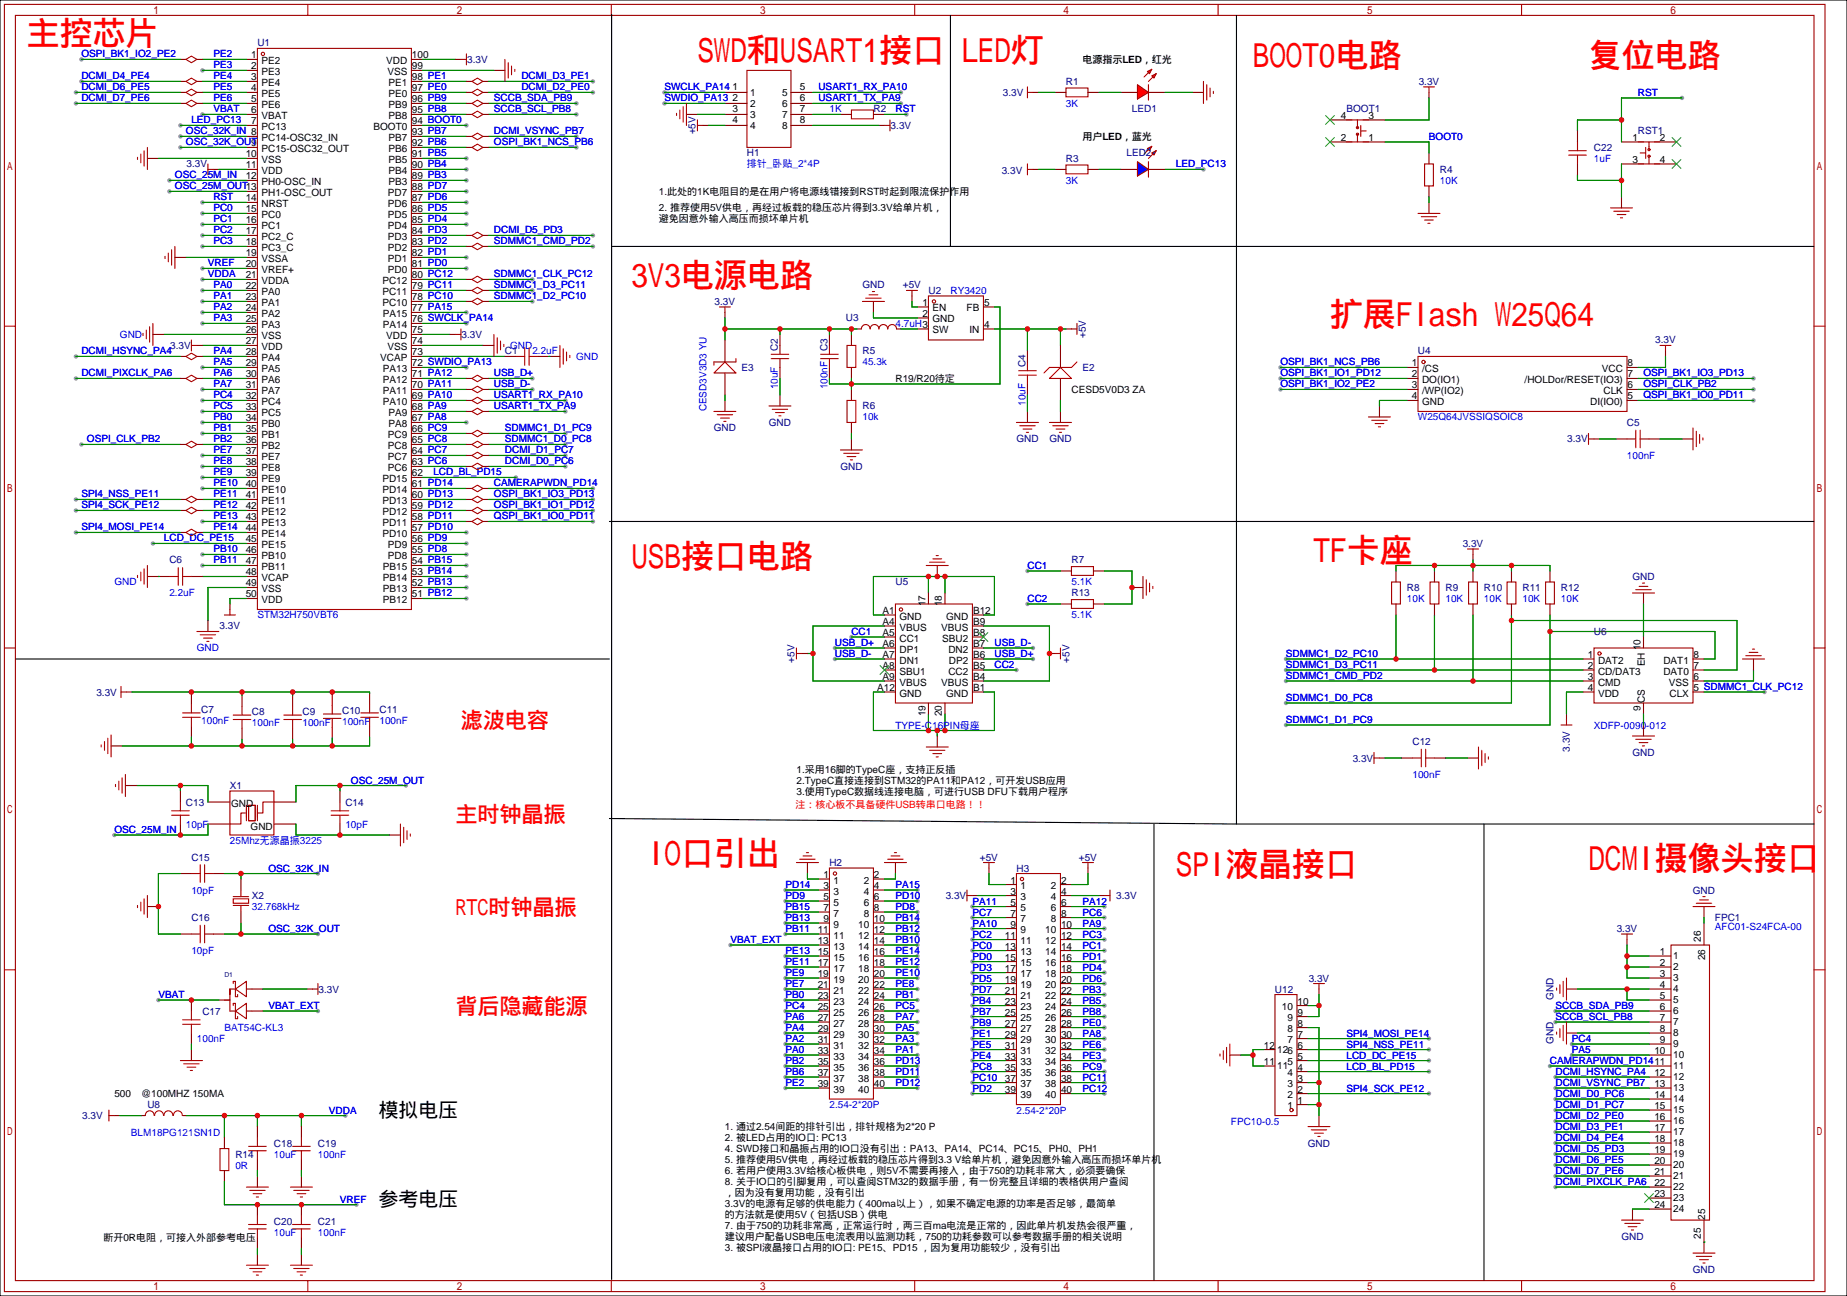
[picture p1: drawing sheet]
<svg xmlns="http://www.w3.org/2000/svg" width="426mm" height="299mm" viewBox="0 0 426 299" stroke-linecap="round" stroke-linejoin="round" font-family="sans-serif">
<defs><g id="words">
<g font-size="7.6" fill="#f00">
<text x="6.1" y="10.4">主控芯片</text>
<text x="161" y="14.2">SWD和USART1接口</text>
<text x="222" y="14.2">LED灯</text>
<text x="289.3" y="15.5">BOOT0电路</text>
<text x="366.8" y="15.5">复位电路</text>
<text x="145.8" y="66.3">3V3电源电路</text>
<text x="307.1" y="75.2">扩展Flash W25Q64</text>
<text x="145.8" y="131.1">USB接口电路</text>
<text x="303.3" y="129.8">TF卡座</text>
<text x="149.6" y="199.6">IO口引出</text>
<text x="271.5" y="202.2">SPI液晶接口</text>
<text x="366.8" y="200.9">DCMI摄像头接口</text>
</g>
<g font-size="5.1" fill="#f00">
<text x="106.4" y="168.1">滤波电容</text>
<text x="105.2" y="189.7">主时钟晶振</text>
<text x="105.2" y="211.3">RTC时钟晶振</text>
<text x="105.2" y="234.2">背后隐藏能源</text>
</g>
<g font-size="4.6">
<text x="87.4" y="257.9">模拟电压</text>
<text x="87.4" y="278.5">参考电压</text>
</g>
<g font-size="2.3" fill="#000080">
<text x="59.4" y="10.7">U1</text>
<text x="107.9" y="14.5">3.3V</text>
<text x="231.6" y="22.1">3.3V</text>
<text x="246.1" y="19.6">R1</text>
<text x="327.6" y="19.6">3.3V</text>
<text x="201.7" y="26">R2</text>
<text x="205.7" y="29.8">3.3V</text>
<text x="261.4" y="26">LED1</text>
<text x="310.9" y="26">BOOT1</text>
<text x="160.6" y="31" transform="rotate(-90 160.6 31)">+5V</text>
<text x="368" y="34.8">C22</text>
<text x="378.2" y="31">RST1</text>
<text x="43.1" y="38.7">3.3V</text>
<text x="172.5" y="36.1">H1</text>
<text x="231.3" y="40.2">3.3V</text>
<text x="246.1" y="37.4">R3</text>
<text x="260.1" y="36.1">LED2</text>
<text x="332.5" y="39.9">R4</text>
<text x="165" y="70.4">3.3V</text>
<text x="199.1" y="66.6">GND</text>
<text x="208.5" y="66.6">+5V</text>
<text x="214.4" y="67.9">U2</text>
<text x="195.3" y="74.2">U3</text>
<text x="39.3" y="80.6">3.3V</text>
<text x="106.6" y="78">3.3V</text>
<text x="116.6" y="81.8">C1</text>
<text x="179.6" y="81" transform="rotate(-90 179.6 81)">C2</text>
<text x="191.1" y="81" transform="rotate(-90 191.1 81)">C3</text>
<text x="199.1" y="81.8">R5</text>
<text x="250.7" y="78" transform="rotate(-90 250.7 78)">+5V</text>
<text x="327.4" y="81.8">U4</text>
<text x="382.2" y="79.3">3.3V</text>
<text x="171.2" y="85.6">E3</text>
<text x="236.8" y="84.8" transform="rotate(-90 236.8 84.8)">C4</text>
<text x="249.9" y="85.6">E2</text>
<text x="199.1" y="94.5">R6</text>
<text x="164.8" y="99.6">GND</text>
<text x="177.5" y="98.3">GND</text>
<text x="375.7" y="98.3">C5</text>
<text x="234.7" y="102.2">GND</text>
<text x="242.3" y="102.2">GND</text>
<text x="361.9" y="102.2">3.3V</text>
<text x="194" y="108.5">GND</text>
<text x="39.1" y="130.1">C6</text>
<text x="247.4" y="130.1">R7</text>
<text x="337.7" y="126.3">3.3V</text>
<text x="206.8" y="135.2">U5</text>
<text x="247.4" y="137.7">R13</text>
<text x="324.9" y="136.4">R8</text>
<text x="333.8" y="136.4">R9</text>
<text x="342.6" y="136.4">R10</text>
<text x="351.5" y="136.4">R11</text>
<text x="360.4" y="136.4">R12</text>
<text x="376.9" y="133.9">GND</text>
<text x="50.7" y="145.3">3.3V</text>
<text x="368" y="146.6">U6</text>
<text x="183.4" y="153" transform="rotate(-90 183.4 153)">+5V</text>
<text x="246.9" y="153" transform="rotate(-90 246.9 153)">+5V</text>
<text x="22.3" y="160.6">3.3V</text>
<text x="46.5" y="164.6">C7</text>
<text x="58.2" y="165.1">C8</text>
<text x="69.8" y="165.1">C9</text>
<text x="79" y="164.9">C10</text>
<text x="87.6" y="164.6">C11</text>
<text x="326.1" y="172">C12</text>
<text x="362.5" y="173.6" transform="rotate(-90 362.5 173.6)">3.3V</text>
<text x="312.3" y="175.8">3.3V</text>
<text x="376.9" y="174.5">GND</text>
<text x="42.9" y="186">C13</text>
<text x="53.1" y="182.2">X1</text>
<text x="79.8" y="186">C14</text>
<text x="44.2" y="198.7">C15</text>
<text x="191.5" y="199.9">H2</text>
<text x="226.3" y="198.7">+5V</text>
<text x="234.7" y="201.2">H3</text>
<text x="249.1" y="198.7">+5V</text>
<text x="58.2" y="207.6">X2</text>
<text x="218.4" y="207.6">3.3V</text>
<text x="257.7" y="207.6">3.3V</text>
<text x="390.9" y="206.3">GND</text>
<text x="44.2" y="212.6">C16</text>
<text x="373.3" y="215.2">3.3V</text>
<text x="396" y="212.6">FPC1</text>
<text x="302.2" y="226.6">3.3V</text>
<text x="73.6" y="229.2">3.3V</text>
<text x="294.4" y="229.2">U12</text>
<text x="358.7" y="230.9" transform="rotate(-90 358.7 230.9)">GND</text>
<text x="46.7" y="234.2">C17</text>
<text x="358.7" y="241.1" transform="rotate(-90 358.7 241.1)">GND</text>
<text x="34" y="255.8">U8</text>
<text x="19" y="258.4">3.3V</text>
<text x="54.4" y="267.3">R14</text>
<text x="63.2" y="264.7">C18</text>
<text x="73.4" y="264.7">C19</text>
<text x="302" y="264.7">GND</text>
<text x="63.2" y="282.7">C20</text>
<text x="73.4" y="282.7">C21</text>
<text x="374.4" y="286.3">GND</text>
<text x="390.9" y="293.9">GND</text>
</g>
<g font-size="2.3" fill="#00f">
<text x="18.8" y="13.3">OSPI_BK1_IO2_PE2</text>
<text x="49.3" y="13.3">PE2</text>
<text x="49.3" y="15.8">PE3</text>
<text x="18.8" y="18.3">DCMI_D4_PE4</text>
<text x="18.8" y="20.9">DCMI_D6_PE5</text>
<text x="18.8" y="23.4">DCMI_D7_PE6</text>
<text x="49.3" y="20.9">PE5</text>
<text x="49.3" y="23.4">PE6</text>
<text x="49.3" y="18.3">PE4</text>
<text x="114" y="23.4">SCCB_SDA_PB9</text>
<text x="120.4" y="20.9">DCMI_D2_PE0</text>
<text x="120.4" y="18.3">DCMI_D3_PE1</text>
<text x="153.4" y="20.9">SWCLK_PA14</text>
<text x="153.4" y="23.4">SWDIO_PA13</text>
<text x="189" y="20.9">USART1_RX_PA10</text>
<text x="189" y="23.4">USART1_TX_PA9</text>
<text x="378.2" y="22.1">RST</text>
<text x="44.2" y="28.5">LED_PC13</text>
<text x="49.3" y="26">VBAT</text>
<text x="114" y="26">SCCB_SCL_PB8</text>
<text x="191.5" y="26">1K</text>
<text x="206.8" y="26">RST</text>
<text x="246.1" y="24.7">3K</text>
<text x="42.9" y="31">OSC_32K_IN 8</text>
<text x="42.9" y="33.6">OSC_32K_OUT</text>
<text x="114" y="33.6">OSPI_BK1_NCS_PB6</text>
<text x="114" y="31">DCMI_VSYNC_PB7</text>
<text x="329.9" y="32.3">BOOT0</text>
<text x="40.4" y="41.2">OSC_25M_IN</text>
<text x="172.5" y="38.7">排针_卧贴_2*4P</text>
<text x="271.5" y="38.7">LED_PC13</text>
<text x="368" y="37.4">1uF</text>
<text x="40.4" y="43.7">OSC_25M_OUT13</text>
<text x="49.3" y="46.3">RST</text>
<text x="246.1" y="42.5">3K</text>
<text x="332.5" y="42.5">10K</text>
<text x="49.3" y="48.8">PC0</text>
<text x="49.3" y="51.4">PC1</text>
<text x="49.3" y="53.9">PC2</text>
<text x="114" y="53.9">DCMI_D5_PD3</text>
<text x="49.3" y="56.4">PC3</text>
<text x="114" y="56.4">SDMMC1_CMD_PD2</text>
<text x="48" y="61.5">VREF</text>
<text x="48" y="64.1">VDDA</text>
<text x="114" y="64.1">SDMMC1_CLK_PC12</text>
<text x="49.3" y="66.6">PA0</text>
<text x="49.3" y="69.1">PA1</text>
<text x="49.3" y="71.7">PA2</text>
<text x="114" y="69.1">SDMMC1_D2_PC10</text>
<text x="114" y="66.6">SDMMC1_D3_PC11</text>
<text x="219.5" y="67.9">RY3420</text>
<text x="49.3" y="74.2">PA3</text>
<text x="206.8" y="75.5">4.7uH3</text>
<text x="18.8" y="81.8">DCMI_HSYNC_PA4</text>
<text x="27.7" y="78">GND</text>
<text x="49.3" y="81.8">PA4</text>
<text x="117.8" y="80.6">GND</text>
<text x="122.9" y="81.8">2.2uF</text>
<text x="133" y="83.1">GND</text>
<text x="18.8" y="86.9">DCMI_PIXCLK_PA6</text>
<text x="49.3" y="84.4">PA5</text>
<text x="49.3" y="86.9">PA6</text>
<text x="49.3" y="89.5">PA7</text>
<text x="114" y="89.5">USB_D-</text>
<text x="114" y="86.9">USB_D+</text>
<text x="179.6" y="89.9" transform="rotate(-90 179.6 89.9)">10uF</text>
<text x="191.1" y="89.9" transform="rotate(-90 191.1 89.9)">100nF</text>
<text x="199.1" y="84.4">45.3k</text>
<text x="295.7" y="84.4">OSPI_BK1_NCS_PB6</text>
<text x="295.7" y="86.9">OSPI_BK1_IO1_PD12</text>
<text x="295.7" y="89.5">OSPI_BK1_IO2_PE2</text>
<text x="379.5" y="86.9">OSPI_BK1_IO3_PD13</text>
<text x="379.5" y="89.5">OSPI_CLK_PB2</text>
<text x="49.3" y="92">PC4</text>
<text x="49.3" y="94.5">PC5</text>
<text x="114" y="94.5">USART1_TX_PA9</text>
<text x="114" y="92">USART1_RX_PA10</text>
<text x="163.1" y="95" transform="rotate(-90 163.1 95)">CESD3V3D3 YU</text>
<text x="236.8" y="93.7" transform="rotate(-90 236.8 93.7)">10uF</text>
<text x="379.5" y="92">QSPI_BK1_IO0_PD11</text>
<text x="49.3" y="97.1">PB0</text>
<text x="49.3" y="99.6">PB1</text>
<text x="116.6" y="99.6">SDMMC1_D1_PC9</text>
<text x="199.1" y="97.1">10k</text>
<text x="327.4" y="97.1">W25Q64JVSSIQSOIC8</text>
<text x="20.1" y="102.2">OSPI_CLK_PB2</text>
<text x="49.3" y="102.2">PB2</text>
<text x="49.3" y="104.7">PE7</text>
<text x="49.3" y="107.2">PE8</text>
<text x="116.6" y="107.2">DCMI_D0_PC6</text>
<text x="116.6" y="104.7">DCMI_D1_PC7</text>
<text x="116.6" y="102.2">SDMMC1_D0_PC8</text>
<text x="375.7" y="106">100nF</text>
<text x="49.3" y="109.8">PE9</text>
<text x="49.3" y="112.3">PE10</text>
<text x="100.1" y="109.8">LCD_BL_PD15</text>
<text x="114" y="112.3">CAMERAPWDN_PD14</text>
<text x="18.8" y="114.9">SPI4_NSS_PE11</text>
<text x="18.8" y="117.4">SPI4_SCK_PE12</text>
<text x="49.3" y="114.9">PE11</text>
<text x="49.3" y="117.4">PE12</text>
<text x="49.3" y="119.9">PE13</text>
<text x="114" y="119.9">QSPI_BK1_IO0_PD11</text>
<text x="114" y="117.4">OSPI_BK1_IO1_PD12</text>
<text x="114" y="114.9">OSPI_BK1_IO3_PD13</text>
<text x="18.8" y="122.5">SPI4_MOSI_PE14</text>
<text x="37.8" y="125">LCD_DC_PE15</text>
<text x="49.3" y="122.5">PE14</text>
<text x="49.3" y="127.6">PB10</text>
<text x="49.3" y="130.1">PB11</text>
<text x="237.2" y="131.4">CC1</text>
<text x="26.4" y="135.2">GND</text>
<text x="39.1" y="137.7">2.2uF</text>
<text x="247.4" y="135.2">5.1K</text>
<text x="59.4" y="142.8">STM32H750VBT6</text>
<text x="237.2" y="139">CC2</text>
<text x="247.4" y="142.8">5.1K</text>
<text x="324.9" y="139">10K</text>
<text x="333.8" y="139">10K</text>
<text x="342.6" y="139">10K</text>
<text x="351.5" y="139">10K</text>
<text x="360.4" y="139">10K</text>
<text x="192.8" y="149.1">USB_D+</text>
<text x="196.6" y="146.6">CC1</text>
<text x="229.6" y="149.1">USB_D-</text>
<text x="45.4" y="150.4">GND</text>
<text x="192.8" y="151.7">USB_D-</text>
<text x="229.6" y="154.2">CC2</text>
<text x="229.6" y="151.7">USB_D+</text>
<text x="296.9" y="151.7">SDMMC1_D2_PC10</text>
<text x="296.9" y="154.2">SDMMC1_D3_PC11</text>
<text x="296.9" y="161.8">SDMMC1_D0_PC8</text>
<text x="296.9" y="156.8">SDMMC1_CMD_PD2</text>
<text x="46.5" y="167.2">100nF</text>
<text x="58.2" y="167.7">100nF</text>
<text x="69.8" y="167.7">100nF</text>
<text x="79" y="167.4">100nF</text>
<text x="87.6" y="167.2">100nF</text>
<text x="296.9" y="166.9">SDMMC1_D1_PC9</text>
<text x="206.8" y="168.2">TYPE-C16PIN母座</text>
<text x="368" y="168.2">XDFP-0090-012</text>
<text x="326.1" y="179.6">100nF</text>
<text x="81" y="180.9">OSC_25M_OUT</text>
<text x="42.9" y="191.1">10pF</text>
<text x="79.8" y="191.1">10pF</text>
<text x="26.4" y="192.3">OSC_25M_IN</text>
<text x="53.1" y="194.9">25Mhz无源晶振3225</text>
<text x="62" y="201.2">OSC_32K_IN</text>
<text x="44.2" y="206.3">10pF</text>
<text x="181.4" y="205">PD14</text>
<text x="181.4" y="207.6">PD9</text>
<text x="206.8" y="205">PA15</text>
<text x="206.8" y="207.6">PD10</text>
<text x="224.5" y="208.8">PA11</text>
<text x="249.9" y="208.8">PA12</text>
<text x="58.2" y="210.1">32.768kHz</text>
<text x="62" y="215.2">OSC_32K_OUT</text>
<text x="181.4" y="215.2">PB11</text>
<text x="181.4" y="212.6">PB13</text>
<text x="181.4" y="210.1">PB15</text>
<text x="206.8" y="210.1">PD8</text>
<text x="206.8" y="215.2">PB12</text>
<text x="206.8" y="212.6">PB14</text>
<text x="224.5" y="211.4">PC7</text>
<text x="224.5" y="213.9">PA10</text>
<text x="249.9" y="211.4">PC6</text>
<text x="249.9" y="213.9">PA9</text>
<text x="396" y="214.7">AFC01-S24FCA-00</text>
<text x="44.2" y="220.3">10pF</text>
<text x="168.7" y="217.7">VBAT_EXT</text>
<text x="181.4" y="220.3">PE13</text>
<text x="206.8" y="217.7">PB10</text>
<text x="206.8" y="220.3">PE14</text>
<text x="224.5" y="216.5">PC2</text>
<text x="224.5" y="219">PC0</text>
<text x="224.5" y="221.5">PD0</text>
<text x="249.9" y="216.5">PC3</text>
<text x="249.9" y="219">PC1</text>
<text x="249.9" y="221.5">PD1</text>
<text x="181.4" y="227.9">PE7</text>
<text x="181.4" y="225.3">PE9</text>
<text x="181.4" y="222.8">PE11</text>
<text x="206.8" y="227.9">PE8</text>
<text x="206.8" y="225.3">PE10</text>
<text x="206.8" y="222.8">PE12</text>
<text x="224.5" y="224.1">PD3</text>
<text x="224.5" y="226.6">PD5</text>
<text x="249.9" y="224.1">PD4</text>
<text x="249.9" y="226.6">PD6</text>
<text x="36.6" y="230.4">VBAT</text>
<text x="62" y="233">VBAT_EXT</text>
<text x="181.4" y="230.4">PB0</text>
<text x="181.4" y="233">PC4</text>
<text x="206.8" y="230.4">PB1</text>
<text x="206.8" y="233">PC5</text>
<text x="224.5" y="229.2">PD7</text>
<text x="224.5" y="231.7">PB4</text>
<text x="249.9" y="229.2">PB3</text>
<text x="249.9" y="231.7">PB5</text>
<text x="359.2" y="233">SCCB_SDA_PB9</text>
<text x="51.8" y="238">BAT54C-KL3</text>
<text x="181.4" y="238">PA4</text>
<text x="181.4" y="235.5">PA6</text>
<text x="206.8" y="238">PA5</text>
<text x="206.8" y="235.5">PA7</text>
<text x="224.5" y="234.2">PB7</text>
<text x="224.5" y="236.8">PB9</text>
<text x="224.5" y="239.3">PE1</text>
<text x="249.9" y="234.2">PB8</text>
<text x="249.9" y="236.8">PE0</text>
<text x="249.9" y="239.3">PA8</text>
<text x="310.9" y="239.3">SPI4_MOSI_PE14</text>
<text x="359.2" y="235.5">SCCB_SCL_PB8</text>
<text x="45.5" y="240.6">100nF</text>
<text x="181.4" y="243.1">PA0</text>
<text x="181.4" y="240.6">PA2</text>
<text x="181.4" y="245.7">PB2</text>
<text x="206.8" y="243.1">PA1</text>
<text x="206.8" y="240.6">PA3</text>
<text x="206.8" y="245.7">PD13</text>
<text x="224.5" y="241.9">PE5</text>
<text x="224.5" y="244.4">PE4</text>
<text x="249.9" y="241.9">PE6</text>
<text x="249.9" y="244.4">PE3</text>
<text x="310.9" y="241.9">SPI4_NSS_PE11</text>
<text x="310.9" y="244.4">LCD_DC_PE15</text>
<text x="357.9" y="245.7">CAMERAPWDN_PD1411</text>
<text x="363" y="240.6">PC4</text>
<text x="363" y="243.1">PA5</text>
<text x="181.4" y="248.2">PB6</text>
<text x="181.4" y="250.7">PE2</text>
<text x="206.8" y="250.7">PD12</text>
<text x="206.8" y="248.2">PD11</text>
<text x="224.5" y="246.9">PC8</text>
<text x="224.5" y="249.5">PC10</text>
<text x="249.9" y="246.9">PC9</text>
<text x="249.9" y="249.5">PC11</text>
<text x="310.9" y="246.9">LCD_BL_PD15</text>
<text x="359.2" y="250.7">DCMI_VSYNC_PB7</text>
<text x="359.2" y="248.2">DCMI_HSYNC_PA4</text>
<text x="75.9" y="257.1">VDDA</text>
<text x="191.5" y="255.8">2.54-2*20P</text>
<text x="224.5" y="252">PD2</text>
<text x="234.7" y="257.1">2.54-2*20P</text>
<text x="249.9" y="252">PC12</text>
<text x="310.9" y="252">SPI4_SCK_PE12</text>
<text x="359.2" y="253.3">DCMI_D0_PC6</text>
<text x="359.2" y="255.8">DCMI_D1_PC7</text>
<text x="30.2" y="262.2">BLM18PG121SN1D</text>
<text x="284.2" y="259.6">FPC10-0.5</text>
<text x="359.2" y="258.4">DCMI_D2_PE0</text>
<text x="359.2" y="260.9">DCMI_D3_PE1</text>
<text x="359.2" y="263.4">DCMI_D4_PE4</text>
<text x="54.4" y="269.8">0R</text>
<text x="63.2" y="267.3">10uF</text>
<text x="73.4" y="267.3">100nF</text>
<text x="359.2" y="266">DCMI_D5_PD3</text>
<text x="359.2" y="268.5">DCMI_D6_PE5</text>
<text x="359.2" y="271.1">DCMI_D7_PE6</text>
<text x="359.2" y="273.6">DCMI_PIXCLK_PA6</text>
<text x="78.5" y="277.7">VREF</text>
<text x="63.2" y="285.3">10uF</text>
<text x="73.4" y="285.3">100nF</text>
</g>
<g font-size="2.3">
<text x="58" y="13.5">1</text>
<text x="58" y="16">2</text>
<text x="60.4" y="14.8">PE2</text>
<text x="60.4" y="17.3">PE3</text>
<text x="89.2" y="14.8">VDD</text>
<text x="89.4" y="17.3">VSS</text>
<text x="95.1" y="16">99</text>
<text x="95.1" y="13.5">100</text>
<text x="249.9" y="14.5">电源指示LED，红光</text>
<text x="58" y="18.6">3</text>
<text x="58" y="21.1">4</text>
<text x="58" y="23.6">5</text>
<text x="60.4" y="19.8">PE4</text>
<text x="60.4" y="22.4">PE5</text>
<text x="89.7" y="22.4">PE0</text>
<text x="89.7" y="19.8">PE1</text>
<text x="95.1" y="23.6">96 PB9</text>
<text x="95.1" y="21.1">97 PE0</text>
<text x="95.1" y="18.6">98 PE1</text>
<text x="169.1" y="20.9">1</text>
<text x="169.1" y="23.4">2</text>
<text x="173.2" y="22.1">1</text>
<text x="180.6" y="22.1">5</text>
<text x="184.7" y="20.9">5</text>
<text x="184.7" y="23.4">6</text>
<text x="58" y="26.2">6</text>
<text x="58" y="28.7">7</text>
<text x="60.4" y="24.9">PE6</text>
<text x="60.4" y="27.5">VBAT</text>
<text x="60.4" y="30">PC13</text>
<text x="86.2" y="30">BOOT0</text>
<text x="89.7" y="27.5">PB8</text>
<text x="89.7" y="24.9">PB9</text>
<text x="95.1" y="28.7">94 BOOT0</text>
<text x="95.1" y="26.2">95 PB8</text>
<text x="169.1" y="26">3</text>
<text x="169.1" y="28.5">4</text>
<text x="173.2" y="24.7">2</text>
<text x="173.2" y="27.2">3</text>
<text x="173.2" y="29.8">4</text>
<text x="180.6" y="24.7">6</text>
<text x="180.6" y="27.2">7</text>
<text x="180.6" y="29.8">8</text>
<text x="184.7" y="26">7</text>
<text x="184.7" y="28.5">8</text>
<text x="309.6" y="27.5">4</text>
<text x="316" y="27.5">3</text>
<text x="58" y="33.8">9</text>
<text x="60.4" y="32.5">PC14-OSC32_IN</text>
<text x="60.4" y="35.1">PC15-OSC32_OUT</text>
<text x="89.7" y="35.1">PB6</text>
<text x="89.7" y="32.5">PB7</text>
<text x="95.1" y="33.8">92 PB6</text>
<text x="95.1" y="31.3">93 PB7</text>
<text x="249.9" y="32.3">用户LED，蓝光</text>
<text x="309.6" y="32.5">2</text>
<text x="316" y="32.5">1</text>
<text x="376.9" y="32.5">1</text>
<text x="383.3" y="32.5">2</text>
<text x="56.7" y="36.3">10</text>
<text x="56.7" y="38.9">11</text>
<text x="56.7" y="41.4">12</text>
<text x="60.4" y="37.6">VSS</text>
<text x="60.4" y="40.2">VDD</text>
<text x="89.7" y="40.2">PB4</text>
<text x="89.7" y="37.6">PB5</text>
<text x="95.1" y="41.4">89 PB3</text>
<text x="95.1" y="38.9">90 PB4</text>
<text x="95.1" y="36.3">91 PB5</text>
<text x="376.9" y="37.6">3</text>
<text x="383.3" y="37.6">4</text>
<text x="56.7" y="46.5">14</text>
<text x="60.4" y="42.7">PH0-OSC_IN</text>
<text x="60.4" y="45.2">PH1-OSC_OUT</text>
<text x="60.4" y="47.8">NRST</text>
<text x="89.6" y="47.8">PD6</text>
<text x="89.6" y="45.2">PD7</text>
<text x="89.7" y="42.7">PB3</text>
<text x="95.1" y="46.5">87 PD6</text>
<text x="95.1" y="44">88 PD7</text>
<text x="152.1" y="45">1.此处的1K电阻目的是在用户将电源线错接到RST时起到限流保护作用</text>
<text x="56.7" y="49">15</text>
<text x="56.7" y="51.6">16</text>
<text x="60.4" y="50.3">PC0</text>
<text x="60.4" y="52.9">PC1</text>
<text x="89.6" y="52.9">PD4</text>
<text x="89.6" y="50.3">PD5</text>
<text x="95.1" y="51.6">85 PD4</text>
<text x="95.1" y="49">86 PD5</text>
<text x="152.1" y="48.8">2. 推荐使用5V供电，再经过板载的稳压芯片得到3.3V给单片机，</text>
<text x="152.1" y="51.4">避免因意外输入高压而损坏单片机</text>
<text x="56.7" y="54.1">17</text>
<text x="56.7" y="56.7">18</text>
<text x="56.7" y="59.2">19</text>
<text x="60.4" y="55.4">PC2_C</text>
<text x="60.4" y="57.9">PC3_C</text>
<text x="89.6" y="57.9">PD2</text>
<text x="89.6" y="55.4">PD3</text>
<text x="95.1" y="59.2">82 PD1</text>
<text x="95.1" y="56.7">83 PD2</text>
<text x="95.1" y="54.1">84 PD3</text>
<text x="56.7" y="61.7">20</text>
<text x="56.7" y="64.3">21</text>
<text x="60.4" y="60.5">VSSA</text>
<text x="60.4" y="63">VREF+</text>
<text x="60.4" y="65.6">VDDA</text>
<text x="88.3" y="65.6">PC12</text>
<text x="89.6" y="63">PD0</text>
<text x="89.6" y="60.5">PD1</text>
<text x="95.1" y="64.3">80 PC12</text>
<text x="95.1" y="61.7">81 PD0</text>
<text x="56.7" y="66.8">22</text>
<text x="56.7" y="69.4">23</text>
<text x="56.7" y="71.9">24</text>
<text x="60.4" y="68.1">PA0</text>
<text x="60.4" y="70.6">PA1</text>
<text x="88.3" y="70.6">PC10</text>
<text x="88.3" y="68.1">PC11</text>
<text x="95.1" y="71.9">77 PA15</text>
<text x="95.1" y="69.4">78 PC10</text>
<text x="95.1" y="66.8">79 PC11</text>
<text x="213" y="70.6">1</text>
<text x="215.3" y="71.9">EN</text>
<text x="223.2" y="71.9">FB</text>
<text x="227.2" y="70.6">5</text>
<text x="56.7" y="74.4">25</text>
<text x="56.7" y="77">26</text>
<text x="60.4" y="73.2">PA2</text>
<text x="60.4" y="75.7">PA3</text>
<text x="88.4" y="75.7">PA14</text>
<text x="88.4" y="73.2">PA15</text>
<text x="95.1" y="77">75</text>
<text x="95.1" y="74.4">76 SWCLK_PA14</text>
<text x="213" y="73.2">2</text>
<text x="215.3" y="74.4">GND</text>
<text x="215.3" y="77">SW</text>
<text x="223.8" y="77">IN</text>
<text x="227.2" y="75.7">4</text>
<text x="56.7" y="79.5">27</text>
<text x="56.7" y="82.1">28</text>
<text x="60.4" y="78.3">VSS</text>
<text x="60.4" y="80.8">VDD</text>
<text x="60.4" y="83.3">PA4</text>
<text x="87.8" y="83.3">VCAP</text>
<text x="89.2" y="78.3">VDD</text>
<text x="89.4" y="80.8">VSS</text>
<text x="95.1" y="82.1">73</text>
<text x="95.1" y="79.5">74</text>
<text x="56.7" y="84.6">29</text>
<text x="56.7" y="87.1">30</text>
<text x="56.7" y="89.7">31</text>
<text x="60.4" y="85.9">PA5</text>
<text x="60.4" y="88.4">PA6</text>
<text x="88.4" y="88.4">PA12</text>
<text x="88.4" y="85.9">PA13</text>
<text x="95.1" y="89.7">70 PA11</text>
<text x="95.1" y="87.1">71 PA12</text>
<text x="95.1" y="84.6">72 SWDIO_PA13</text>
<text x="206.8" y="88.2">R19/R20待定</text>
<text x="326" y="84.6">1</text>
<text x="326" y="87.1">2</text>
<text x="326" y="89.7">3</text>
<text x="328.3" y="85.9">/CS</text>
<text x="328.3" y="88.4">DO(IO1)</text>
<text x="352" y="88.4">/HOLDor/RESET(IO3)</text>
<text x="369.9" y="85.9">VCC</text>
<text x="375.8" y="89.7">6</text>
<text x="375.8" y="87.1">7</text>
<text x="375.8" y="84.6">8</text>
<text x="56.7" y="92.2">32</text>
<text x="56.7" y="94.8">33</text>
<text x="60.4" y="91">PA7</text>
<text x="60.4" y="93.5">PC4</text>
<text x="88.4" y="93.5">PA10</text>
<text x="88.4" y="91">PA11</text>
<text x="95.1" y="94.8">68 PA9</text>
<text x="95.1" y="92.2">69 PA10</text>
<text x="247.4" y="90.7">CESD5V0D3 ZA</text>
<text x="326" y="92.2">4</text>
<text x="328.3" y="91">/WP(IO2)</text>
<text x="328.3" y="93.5">GND</text>
<text x="367.2" y="93.5">DI(IO0)</text>
<text x="370.2" y="91">CLK</text>
<text x="375.8" y="92.2">5</text>
<text x="56.7" y="97.3">34</text>
<text x="56.7" y="99.8">35</text>
<text x="60.4" y="96">PC5</text>
<text x="60.4" y="98.6">PB0</text>
<text x="60.4" y="101.1">PB1</text>
<text x="89.6" y="101.1">PC9</text>
<text x="89.7" y="98.6">PA8</text>
<text x="89.7" y="96">PA9</text>
<text x="95.1" y="99.8">66 PC9</text>
<text x="95.1" y="97.3">67 PA8</text>
<text x="56.7" y="102.4">36</text>
<text x="56.7" y="104.9">37</text>
<text x="56.7" y="107.5">38</text>
<text x="60.4" y="103.7">PB2</text>
<text x="60.4" y="106.2">PE7</text>
<text x="89.6" y="106.2">PC7</text>
<text x="89.6" y="103.7">PC8</text>
<text x="95.1" y="107.5">63 PC6</text>
<text x="95.1" y="104.9">64 PC7</text>
<text x="95.1" y="102.4">65 PC8</text>
<text x="56.7" y="110">39</text>
<text x="56.7" y="112.5">40</text>
<text x="60.4" y="108.7">PE8</text>
<text x="60.4" y="111.3">PE9</text>
<text x="60.4" y="113.8">PE10</text>
<text x="88.3" y="113.8">PD14</text>
<text x="88.3" y="111.3">PD15</text>
<text x="89.6" y="108.7">PC6</text>
<text x="95.1" y="112.5">61 PD14</text>
<text x="95.1" y="110">62</text>
<text x="56.7" y="115.1">41</text>
<text x="56.7" y="117.6">42</text>
<text x="60.4" y="116.4">PE11</text>
<text x="60.4" y="118.9">PE12</text>
<text x="88.3" y="118.9">PD12</text>
<text x="88.3" y="116.4">PD13</text>
<text x="95.1" y="117.6">59 PD12</text>
<text x="95.1" y="115.1">60 PD13</text>
<text x="56.7" y="120.2">43</text>
<text x="56.7" y="122.7">44</text>
<text x="56.7" y="125.2">45</text>
<text x="60.4" y="121.4">PE13</text>
<text x="60.4" y="124">PE14</text>
<text x="88.3" y="124">PD10</text>
<text x="88.3" y="121.4">PD11</text>
<text x="95.1" y="125.2">56 PD9</text>
<text x="95.1" y="122.7">57 PD10</text>
<text x="95.1" y="120.2">58 PD11</text>
<text x="56.7" y="127.8">46</text>
<text x="56.7" y="130.3">47</text>
<text x="60.4" y="126.5">PE15</text>
<text x="60.4" y="129.1">PB10</text>
<text x="60.4" y="131.6">PB11</text>
<text x="88.4" y="131.6">PB15</text>
<text x="89.6" y="129.1">PD8</text>
<text x="89.6" y="126.5">PD9</text>
<text x="95.1" y="130.3">54 PB15</text>
<text x="95.1" y="127.8">55 PD8</text>
<text x="56.7" y="132.9">48</text>
<text x="56.7" y="135.4">49</text>
<text x="56.7" y="137.9">50</text>
<text x="60.4" y="134.1">VCAP</text>
<text x="60.4" y="136.7">VSS</text>
<text x="88.4" y="136.7">PB13</text>
<text x="88.4" y="134.1">PB14</text>
<text x="95.1" y="137.9">51 PB12</text>
<text x="95.1" y="135.4">52 PB13</text>
<text x="95.1" y="132.9">53 PB14</text>
<text x="60.4" y="139.2">VDD</text>
<text x="88.4" y="139.2">PB12</text>
<text x="203.8" y="141.8">A1</text>
<text x="207.7" y="143">GND</text>
<text x="213.7" y="139.9" transform="rotate(-90 213.7 139.9)">17</text>
<text x="217.5" y="139.9" transform="rotate(-90 217.5 139.9)">18</text>
<text x="218.5" y="143">GND</text>
<text x="224.7" y="141.8">B12</text>
<text x="203.8" y="144.3">A4</text>
<text x="203.8" y="146.8">A5</text>
<text x="203.8" y="149.4">A6</text>
<text x="207.7" y="145.6">VBUS</text>
<text x="207.7" y="148.1">CC1</text>
<text x="217.3" y="145.6">VBUS</text>
<text x="217.6" y="148.1">SBU2</text>
<text x="224.7" y="149.4">B7</text>
<text x="224.7" y="146.8">B8</text>
<text x="224.7" y="144.3">B9</text>
<text x="203.8" y="151.9">A7</text>
<text x="203.8" y="154.5">A8</text>
<text x="207.7" y="150.6">DP1</text>
<text x="207.7" y="153.2">DN1</text>
<text x="207.7" y="155.7">SBU1</text>
<text x="219" y="155.7">CC2</text>
<text x="219" y="150.6">DN2</text>
<text x="219.1" y="153.2">DP2</text>
<text x="224.7" y="154.5">B5</text>
<text x="224.7" y="151.9">B6</text>
<text x="366.6" y="151.9">1</text>
<text x="366.6" y="154.5">2</text>
<text x="369" y="153.2">DAT2</text>
<text x="369" y="155.7">CD/DAT3</text>
<text x="378.8" y="150.1" transform="rotate(-90 378.8 150.1)">10</text>
<text x="379.8" y="153.8" transform="rotate(-90 379.8 153.8)">EH</text>
<text x="384.1" y="155.7">DAT0</text>
<text x="384.1" y="153.2">DAT1</text>
<text x="391" y="154.5">7</text>
<text x="391" y="151.9">8</text>
<text x="202.5" y="159.5">A12</text>
<text x="203.8" y="157">A9</text>
<text x="207.7" y="158.3">VBUS</text>
<text x="207.7" y="160.8">GND</text>
<text x="217.3" y="158.3">VBUS</text>
<text x="218.5" y="160.8">GND</text>
<text x="224.7" y="159.5">B1</text>
<text x="224.7" y="157">B4</text>
<text x="366.6" y="157">3</text>
<text x="366.6" y="159.5">4</text>
<text x="369" y="158.3">CMD</text>
<text x="369" y="160.8">VDD</text>
<text x="385.3" y="158.3">VSS</text>
<text x="385.5" y="160.8">CLX</text>
<text x="391" y="159.5">5 SDMMC1_CLK_PC12</text>
<text x="391" y="157">6</text>
<text x="213.7" y="165.4" transform="rotate(-90 213.7 165.4)">19</text>
<text x="217.5" y="165.4" transform="rotate(-90 217.5 165.4)">20</text>
<text x="378.8" y="164.1" transform="rotate(-90 378.8 164.1)">9</text>
<text x="379.8" y="162.3" transform="rotate(-90 379.8 162.3)">CS</text>
<text x="183.9" y="178.4">1.采用16脚的TypeC座，支持正反插</text>
<text x="183.9" y="180.9">2.TypeC直接连接到STM32的PA11和PA12，可开发USB应用</text>
<text x="183.9" y="183.4">3.使用TypeC数据线连接电脑，可进行USB DFU下载用户程序</text>
<text x="53.3" y="186.2">GND</text>
<text x="57.9" y="191.5">GND</text>
<text x="190.1" y="202.7">1</text>
<text x="192.5" y="204">1</text>
<text x="199.5" y="204">2</text>
<text x="201.8" y="202.7">2</text>
<text x="233.3" y="204">1</text>
<text x="245" y="204">2</text>
<text x="190.1" y="205.3">3</text>
<text x="190.1" y="207.8">5</text>
<text x="192.5" y="206.5">3</text>
<text x="192.5" y="209.1">5</text>
<text x="199.5" y="209.1">6</text>
<text x="199.5" y="206.5">4</text>
<text x="201.8" y="207.8">6</text>
<text x="201.8" y="205.3">4</text>
<text x="233.3" y="206.5">3</text>
<text x="233.3" y="209.1">5</text>
<text x="235.6" y="205.3">1</text>
<text x="235.6" y="207.8">3</text>
<text x="242.6" y="207.8">4</text>
<text x="242.6" y="205.3">2</text>
<text x="245" y="209.1">6</text>
<text x="245" y="206.5">4</text>
<text x="188.8" y="215.4">11</text>
<text x="190.1" y="210.3">7</text>
<text x="190.1" y="212.9">9</text>
<text x="192.5" y="211.6">7</text>
<text x="192.5" y="214.1">9</text>
<text x="198.2" y="214.1">10</text>
<text x="199.5" y="211.6">8</text>
<text x="201.8" y="215.4">12</text>
<text x="201.8" y="212.9">10</text>
<text x="201.8" y="210.3">8</text>
<text x="233.3" y="211.6">7</text>
<text x="233.3" y="214.1">9</text>
<text x="235.6" y="210.3">5</text>
<text x="235.6" y="212.9">7</text>
<text x="235.6" y="215.4">9</text>
<text x="241.3" y="215.4">10</text>
<text x="242.6" y="212.9">8</text>
<text x="242.6" y="210.3">6</text>
<text x="245" y="214.1">10</text>
<text x="245" y="211.6">8</text>
<text x="188.8" y="218">13</text>
<text x="188.8" y="220.5">15</text>
<text x="192.5" y="216.7">11</text>
<text x="192.5" y="219.2">13</text>
<text x="192.5" y="221.8">15</text>
<text x="198.2" y="221.8">16</text>
<text x="198.2" y="219.2">14</text>
<text x="198.2" y="216.7">12</text>
<text x="201.8" y="220.5">16</text>
<text x="201.8" y="218">14</text>
<text x="232" y="216.7">11</text>
<text x="232" y="219.2">13</text>
<text x="232" y="221.8">15</text>
<text x="235.6" y="218">11</text>
<text x="235.6" y="220.5">13</text>
<text x="241.3" y="220.5">14</text>
<text x="241.3" y="218">12</text>
<text x="245" y="221.8">16</text>
<text x="245" y="219.2">14</text>
<text x="245" y="216.7">12</text>
<text x="383.3" y="220.5">1</text>
<text x="386.3" y="221.5">1</text>
<text x="392.7" y="217.4" transform="rotate(-90 392.7 217.4)">26</text>
<text x="393.7" y="221.7" transform="rotate(-90 393.7 221.7)">26</text>
<text x="188.8" y="223">17</text>
<text x="188.8" y="225.6">19</text>
<text x="192.5" y="224.3">17</text>
<text x="192.5" y="226.8">19</text>
<text x="198.2" y="226.8">20</text>
<text x="198.2" y="224.3">18</text>
<text x="201.8" y="225.6">20</text>
<text x="201.8" y="223">18</text>
<text x="232" y="224.3">17</text>
<text x="232" y="226.8">19</text>
<text x="235.6" y="223">15</text>
<text x="235.6" y="225.6">17</text>
<text x="241.3" y="225.6">18</text>
<text x="241.3" y="223">16</text>
<text x="245" y="226.8">20</text>
<text x="245" y="224.3">18</text>
<text x="383.3" y="223">2</text>
<text x="383.3" y="225.6">3</text>
<text x="386.3" y="224.1">2</text>
<text x="386.3" y="226.6">3</text>
<text x="188.8" y="228.1">21</text>
<text x="188.8" y="230.7">23</text>
<text x="188.8" y="233.2">25</text>
<text x="192.5" y="229.4">21</text>
<text x="192.5" y="231.9">23</text>
<text x="198.2" y="231.9">24</text>
<text x="198.2" y="229.4">22</text>
<text x="201.8" y="233.2">26</text>
<text x="201.8" y="230.7">24</text>
<text x="201.8" y="228.1">22</text>
<text x="232" y="229.4">21</text>
<text x="232" y="231.9">23</text>
<text x="235.6" y="228.1">19</text>
<text x="235.6" y="230.7">21</text>
<text x="235.6" y="233.2">23</text>
<text x="241.3" y="233.2">24</text>
<text x="241.3" y="230.7">22</text>
<text x="241.3" y="228.1">20</text>
<text x="245" y="231.9">24</text>
<text x="245" y="229.4">22</text>
<text x="296" y="233.2">10</text>
<text x="299.6" y="231.9">10</text>
<text x="383.3" y="228.1">4</text>
<text x="383.3" y="230.7">5</text>
<text x="383.3" y="233.2">6</text>
<text x="386.3" y="229.1">4</text>
<text x="386.3" y="231.7">5</text>
<text x="188.8" y="235.7">27</text>
<text x="188.8" y="238.3">29</text>
<text x="192.5" y="234.5">25</text>
<text x="192.5" y="237">27</text>
<text x="192.5" y="239.5">29</text>
<text x="198.2" y="239.5">30</text>
<text x="198.2" y="237">28</text>
<text x="198.2" y="234.5">26</text>
<text x="201.8" y="238.3">30</text>
<text x="201.8" y="235.7">28</text>
<text x="232" y="234.5">25</text>
<text x="232" y="237">27</text>
<text x="232" y="239.5">29</text>
<text x="235.6" y="235.7">25</text>
<text x="235.6" y="238.3">27</text>
<text x="241.3" y="238.3">28</text>
<text x="241.3" y="235.7">26</text>
<text x="245" y="239.5">30</text>
<text x="245" y="237">28</text>
<text x="245" y="234.5">26</text>
<text x="297.2" y="238.3">8</text>
<text x="297.2" y="235.7">9</text>
<text x="299.6" y="239.5">7</text>
<text x="299.6" y="237">8</text>
<text x="299.6" y="234.5">9</text>
<text x="383.3" y="235.7">7</text>
<text x="383.3" y="238.3">8</text>
<text x="386.3" y="234.2">6</text>
<text x="386.3" y="236.8">7</text>
<text x="386.3" y="239.3">8</text>
<text x="188.8" y="240.8">31</text>
<text x="188.8" y="243.4">33</text>
<text x="188.8" y="245.9">35</text>
<text x="192.5" y="242.1">31</text>
<text x="192.5" y="244.6">33</text>
<text x="198.2" y="244.6">34</text>
<text x="198.2" y="242.1">32</text>
<text x="201.8" y="245.9">36</text>
<text x="201.8" y="243.4">34</text>
<text x="201.8" y="240.8">32</text>
<text x="232" y="242.1">31</text>
<text x="232" y="244.6">33</text>
<text x="235.6" y="240.8">29</text>
<text x="235.6" y="243.4">31</text>
<text x="235.6" y="245.9">33</text>
<text x="241.3" y="245.9">34</text>
<text x="241.3" y="243.4">32</text>
<text x="241.3" y="240.8">30</text>
<text x="245" y="244.6">34</text>
<text x="245" y="242.1">32</text>
<text x="291.8" y="245.9">11</text>
<text x="291.8" y="242.1">12</text>
<text x="294.9" y="243.1">126</text>
<text x="297.2" y="245.9">5</text>
<text x="297.2" y="240.8">7</text>
<text x="299.6" y="244.6">5</text>
<text x="299.6" y="242.1">6</text>
<text x="382" y="243.4">10</text>
<text x="383.3" y="240.8">9</text>
<text x="386.3" y="241.8">9</text>
<text x="386.3" y="244.4">10</text>
<text x="188.8" y="248.4">37</text>
<text x="188.8" y="251">39</text>
<text x="192.5" y="247.2">35</text>
<text x="192.5" y="249.7">37</text>
<text x="198.2" y="249.7">38</text>
<text x="198.2" y="247.2">36</text>
<text x="201.8" y="251">40</text>
<text x="201.8" y="248.4">38</text>
<text x="232" y="247.2">35</text>
<text x="232" y="249.7">37</text>
<text x="235.6" y="248.4">35</text>
<text x="235.6" y="251">37</text>
<text x="241.3" y="251">38</text>
<text x="241.3" y="248.4">36</text>
<text x="245" y="249.7">38</text>
<text x="245" y="247.2">36</text>
<text x="294.9" y="246.9">11</text>
<text x="297.2" y="251">3</text>
<text x="297.2" y="248.4">4</text>
<text x="299.6" y="249.7">3</text>
<text x="299.6" y="247.2">4</text>
<text x="382" y="248.4">12</text>
<text x="382" y="251">13</text>
<text x="386.3" y="246.9">11</text>
<text x="386.3" y="249.5">12</text>
<text x="386.3" y="252">13</text>
<text x="26.4" y="253.3">500</text>
<text x="32.6" y="253.3">@100MHZ 150MA</text>
<text x="192.5" y="252.2">39</text>
<text x="198.2" y="252.2">40</text>
<text x="232" y="252.2">39</text>
<text x="235.6" y="253.5">39</text>
<text x="241.3" y="253.5">40</text>
<text x="245" y="252.2">40</text>
<text x="297.2" y="256.1">1</text>
<text x="297.2" y="253.5">2</text>
<text x="299.6" y="254.8">1</text>
<text x="299.6" y="252.2">2</text>
<text x="382" y="253.5">14</text>
<text x="382" y="256.1">15</text>
<text x="386.3" y="254.5">14</text>
<text x="386.3" y="257.1">15</text>
<text x="167.4" y="260.9">1. 通过2.54间距的排针引出，排针规格为2*20 P</text>
<text x="167.4" y="263.4">2. 被LED占用的IO口: PC13</text>
<text x="382" y="258.6">16</text>
<text x="382" y="261.1">17</text>
<text x="382" y="263.7">18</text>
<text x="386.3" y="259.6">16</text>
<text x="386.3" y="262.2">17</text>
<text x="167.4" y="266">4. SWD接口和晶振占用的IO口没有引出：PA13、PA14、PC14、PC15、PH0、PH1</text>
<text x="167.4" y="268.5">5. 推荐使用5V供电，再经过板载的稳压芯片得到3.3 V给单片机，避免因意外输入高压而损坏单片机</text>
<text x="382" y="266.2">19</text>
<text x="382" y="268.8">20</text>
<text x="386.3" y="264.7">18</text>
<text x="386.3" y="267.2">19</text>
<text x="386.3" y="269.8">20</text>
<text x="167.4" y="271.1">6. 若用户使用3.3V给核心板供电，则5V不需要再接入，由于750的功耗非常大，必须要确保</text>
<text x="167.4" y="273.6">8. 关于IO口的引脚复用，可以查阅STM32的数据手册，有一份完整且详细的表格供用户查阅</text>
<text x="382" y="271.3">21</text>
<text x="382" y="273.8">22</text>
<text x="386.3" y="272.3">21</text>
<text x="386.3" y="274.9">22</text>
<text x="167.4" y="276.1">，因为没有复用功能，没有引出</text>
<text x="167.4" y="278.7">3.3V的电源有足够的供电能力（400ma以上），如果不确定电源的功率是否足够，最简单</text>
<text x="167.4" y="281.2">的方法就是使用5V（包括USB）供电</text>
<text x="382" y="276.4">23</text>
<text x="382" y="278.9">24</text>
<text x="386.3" y="277.4">23</text>
<text x="386.3" y="279.9">24</text>
<text x="393.7" y="281.7" transform="rotate(-90 393.7 281.7)">25</text>
<text x="23.9" y="286.6">断开0R电阻，可接入外部参考电压</text>
<text x="167.4" y="283.8">7. 由于750的功耗非常高，正常运行时，两三百ma电流是正常的，因此单片机发热会很严重，</text>
<text x="167.4" y="286.3">建议用户配备USB电压电流表用以监测功耗，750的功耗参数可以参考数据手册的相关说明</text>
<text x="392.7" y="286" transform="rotate(-90 392.7 286)">25</text>
<text x="167.4" y="288.8">3. 被SPI液晶接口占用的IO口: PE15、PD15 ，因为复用功能较少，没有引出</text>
</g>
<text font-size="2.3" fill="#f00" x="183.6" y="186.5">注：核心板不具备硬件USB转串口电路！！</text>
<text font-size="1.6" fill="#000080" x="51.8" y="225.5">D1</text>
</g></defs>
<path d="M0 0h426.5v299.2h-426.5z" fill="#fff" stroke="#000" stroke-width=".25"/>
<g fill="#999">
<circle cx="46.7" cy="67.1" r=".51"/>
<circle cx="46.7" cy="69.6" r=".51"/>
<circle cx="46.7" cy="72.1" r=".51"/>
<circle cx="46.7" cy="74.7" r=".51"/>
<circle cx="46.7" cy="84.8" r=".51"/>
<circle cx="46.7" cy="92.5" r=".51"/>
<circle cx="46.7" cy="95" r=".51"/>
<circle cx="46.7" cy="89.9" r=".51"/>
<circle cx="46.7" cy="97.5" r=".51"/>
<circle cx="46.7" cy="100.1" r=".51"/>
<circle cx="46.7" cy="105.2" r=".51"/>
<circle cx="46.7" cy="107.7" r=".51"/>
<circle cx="46.7" cy="110.2" r=".51"/>
<circle cx="46.7" cy="112.8" r=".51"/>
<circle cx="35.3" cy="125.5" r=".51"/>
<circle cx="46.7" cy="120.4" r=".51"/>
<circle cx="119.1" cy="110.2" r=".51"/>
<circle cx="107.7" cy="122.9" r=".51"/>
<circle cx="107.7" cy="125.5" r=".51"/>
<circle cx="107.7" cy="128" r=".51"/>
<circle cx="107.7" cy="135.6" r=".51"/>
<circle cx="107.7" cy="138.2" r=".51"/>
<circle cx="107.7" cy="130.6" r=".51"/>
<circle cx="107.7" cy="133.1" r=".51"/>
<circle cx="107.7" cy="84.8" r=".51"/>
<circle cx="107.7" cy="97.5" r=".51"/>
<circle cx="107.7" cy="49.3" r=".51"/>
<circle cx="107.7" cy="51.8" r=".51"/>
<circle cx="107.7" cy="59.4" r=".51"/>
<circle cx="107.7" cy="62" r=".51"/>
<circle cx="107.7" cy="74.7" r=".51"/>
<circle cx="107.7" cy="72.1" r=".51"/>
<circle cx="107.7" cy="29" r=".51"/>
<circle cx="107.7" cy="36.6" r=".51"/>
<circle cx="107.7" cy="44.2" r=".51"/>
<circle cx="107.7" cy="46.7" r=".51"/>
<circle cx="107.7" cy="39.1" r=".51"/>
<circle cx="107.7" cy="41.7" r=".51"/>
<circle cx="39.1" cy="41.7" r=".51"/>
<circle cx="39.1" cy="44.2" r=".51"/>
<circle cx="46.7" cy="46.7" r=".51"/>
<circle cx="46.7" cy="49.3" r=".51"/>
<circle cx="46.7" cy="51.8" r=".51"/>
<circle cx="46.7" cy="54.4" r=".51"/>
<circle cx="46.7" cy="62" r=".51"/>
<circle cx="46.7" cy="64.5" r=".51"/>
<circle cx="46.7" cy="56.9" r=".51"/>
<circle cx="41.7" cy="31.5" r=".51"/>
<circle cx="41.7" cy="34" r=".51"/>
<circle cx="46.7" cy="26.4" r=".51"/>
<circle cx="41.7" cy="29" r=".51"/>
<circle cx="46.7" cy="128" r=".51"/>
<circle cx="46.7" cy="130.6" r=".51"/>
<circle cx="17.5" cy="87.4" r=".51"/>
<circle cx="130.6" cy="95" r=".51"/>
<circle cx="130.6" cy="92.5" r=".51"/>
<circle cx="122.9" cy="89.9" r=".51"/>
<circle cx="122.9" cy="87.4" r=".51"/>
<circle cx="18.8" cy="102.6" r=".51"/>
<circle cx="133.1" cy="34" r=".51"/>
<circle cx="133.1" cy="31.5" r=".51"/>
<circle cx="133.1" cy="26.4" r=".51"/>
<circle cx="133.1" cy="23.9" r=".51"/>
<circle cx="130.6" cy="107.7" r=".51"/>
<circle cx="130.6" cy="105.2" r=".51"/>
<circle cx="130.6" cy="102.6" r=".51"/>
<circle cx="130.6" cy="100.1" r=".51"/>
<circle cx="122.9" cy="69.6" r=".51"/>
<circle cx="122.9" cy="67.1" r=".51"/>
<circle cx="122.9" cy="64.5" r=".51"/>
<circle cx="136.9" cy="56.9" r=".51"/>
<circle cx="136.9" cy="54.4" r=".51"/>
<circle cx="136.9" cy="120.4" r=".51"/>
<circle cx="136.9" cy="117.9" r=".51"/>
<circle cx="136.9" cy="115.3" r=".51"/>
<circle cx="136.9" cy="112.8" r=".51"/>
<circle cx="136.9" cy="21.3" r=".51"/>
<circle cx="136.9" cy="18.8" r=".51"/>
<circle cx="18.8" cy="13.7" r=".51"/>
<circle cx="18.8" cy="18.8" r=".51"/>
<circle cx="17.5" cy="21.3" r=".51"/>
<circle cx="17.5" cy="23.9" r=".51"/>
<circle cx="17.5" cy="115.3" r=".51"/>
<circle cx="17.5" cy="117.9" r=".51"/>
<circle cx="46.7" cy="16.3" r=".51"/>
<circle cx="17.5" cy="82.3" r=".51"/>
<circle cx="17.5" cy="122.9" r=".51"/>
<circle cx="93.7" cy="181.4" r=".51"/>
<circle cx="26.4" cy="192.8" r=".51"/>
<circle cx="73.4" cy="201.7" r=".51"/>
<circle cx="73.4" cy="215.6" r=".51"/>
<circle cx="79.8" cy="257.6" r=".51"/>
<circle cx="82.3" cy="278.1" r=".51"/>
<circle cx="153.4" cy="21.3" r=".51"/>
<circle cx="153.4" cy="23.9" r=".51"/>
<circle cx="208" cy="21.3" r=".51"/>
<circle cx="208" cy="23.9" r=".51"/>
<circle cx="209.3" cy="26.4" r=".51"/>
<circle cx="277.9" cy="39.1" r=".51"/>
<circle cx="388.4" cy="22.6" r=".51"/>
<circle cx="73.4" cy="233.4" r=".51"/>
<circle cx="36.6" cy="230.9" r=".51"/>
<circle cx="196.6" cy="147.1" r=".51"/>
<circle cx="234.7" cy="154.7" r=".51"/>
<circle cx="192.8" cy="149.6" r=".51"/>
<circle cx="238.5" cy="152.1" r=".51"/>
<circle cx="238.5" cy="149.6" r=".51"/>
<circle cx="192.8" cy="152.1" r=".51"/>
<circle cx="237.2" cy="131.8" r=".51"/>
<circle cx="237.2" cy="139.4" r=".51"/>
<circle cx="296.9" cy="162.3" r=".51"/>
<circle cx="296.9" cy="167.4" r=".51"/>
<circle cx="296.9" cy="152.1" r=".51"/>
<circle cx="296.9" cy="154.7" r=".51"/>
<circle cx="296.9" cy="157.2" r=".51"/>
<circle cx="407.4" cy="159.8" r=".51"/>
<circle cx="359.2" cy="253.7" r=".51"/>
<circle cx="359.2" cy="256.3" r=".51"/>
<circle cx="359.2" cy="258.8" r=".51"/>
<circle cx="359.2" cy="261.4" r=".51"/>
<circle cx="359.2" cy="263.9" r=".51"/>
<circle cx="359.2" cy="266.4" r=".51"/>
<circle cx="359.2" cy="269" r=".51"/>
<circle cx="359.2" cy="271.5" r=".51"/>
<circle cx="359.2" cy="274.1" r=".51"/>
<circle cx="359.2" cy="251.2" r=".51"/>
<circle cx="359.2" cy="236" r=".51"/>
<circle cx="359.2" cy="233.4" r=".51"/>
<circle cx="357.9" cy="246.1" r=".51"/>
<circle cx="359.2" cy="248.7" r=".51"/>
<circle cx="363" cy="241" r=".51"/>
<circle cx="363" cy="243.6" r=".51"/>
<circle cx="295.7" cy="84.8" r=".51"/>
<circle cx="295.7" cy="87.4" r=".51"/>
<circle cx="295.7" cy="89.9" r=".51"/>
<circle cx="404.9" cy="87.4" r=".51"/>
<circle cx="404.9" cy="89.9" r=".51"/>
<circle cx="404.9" cy="92.5" r=".51"/>
<circle cx="181.4" cy="205.5" r=".51"/>
<circle cx="211.8" cy="205.5" r=".51"/>
<circle cx="211.8" cy="208" r=".51"/>
<circle cx="181.4" cy="208" r=".51"/>
<circle cx="211.8" cy="210.6" r=".51"/>
<circle cx="211.8" cy="215.6" r=".51"/>
<circle cx="181.4" cy="215.6" r=".51"/>
<circle cx="211.8" cy="218.2" r=".51"/>
<circle cx="181.4" cy="213.1" r=".51"/>
<circle cx="211.8" cy="213.1" r=".51"/>
<circle cx="181.4" cy="210.6" r=".51"/>
<circle cx="168.7" cy="218.2" r=".51"/>
<circle cx="181.4" cy="228.3" r=".51"/>
<circle cx="211.8" cy="228.3" r=".51"/>
<circle cx="181.4" cy="225.8" r=".51"/>
<circle cx="211.8" cy="225.8" r=".51"/>
<circle cx="181.4" cy="223.3" r=".51"/>
<circle cx="211.8" cy="223.3" r=".51"/>
<circle cx="181.4" cy="220.7" r=".51"/>
<circle cx="211.8" cy="220.7" r=".51"/>
<circle cx="181.4" cy="230.9" r=".51"/>
<circle cx="211.8" cy="230.9" r=".51"/>
<circle cx="181.4" cy="233.4" r=".51"/>
<circle cx="211.8" cy="233.4" r=".51"/>
<circle cx="181.4" cy="243.6" r=".51"/>
<circle cx="211.8" cy="243.6" r=".51"/>
<circle cx="181.4" cy="241" r=".51"/>
<circle cx="211.8" cy="241" r=".51"/>
<circle cx="181.4" cy="238.5" r=".51"/>
<circle cx="211.8" cy="238.5" r=".51"/>
<circle cx="181.4" cy="236" r=".51"/>
<circle cx="211.8" cy="236" r=".51"/>
<circle cx="211.8" cy="251.2" r=".51"/>
<circle cx="211.8" cy="248.7" r=".51"/>
<circle cx="211.8" cy="246.1" r=".51"/>
<circle cx="181.4" cy="246.1" r=".51"/>
<circle cx="181.4" cy="248.7" r=".51"/>
<circle cx="181.4" cy="251.2" r=".51"/>
<circle cx="224.5" cy="209.3" r=".51"/>
<circle cx="255" cy="209.3" r=".51"/>
<circle cx="255" cy="211.8" r=".51"/>
<circle cx="224.5" cy="211.8" r=".51"/>
<circle cx="255" cy="214.4" r=".51"/>
<circle cx="224.5" cy="214.4" r=".51"/>
<circle cx="224.5" cy="216.9" r=".51"/>
<circle cx="255" cy="216.9" r=".51"/>
<circle cx="224.5" cy="219.5" r=".51"/>
<circle cx="255" cy="219.5" r=".51"/>
<circle cx="224.5" cy="222" r=".51"/>
<circle cx="255" cy="222" r=".51"/>
<circle cx="224.5" cy="224.5" r=".51"/>
<circle cx="255" cy="224.5" r=".51"/>
<circle cx="224.5" cy="227.1" r=".51"/>
<circle cx="255" cy="227.1" r=".51"/>
<circle cx="224.5" cy="229.6" r=".51"/>
<circle cx="255" cy="229.6" r=".51"/>
<circle cx="224.5" cy="232.2" r=".51"/>
<circle cx="255" cy="232.2" r=".51"/>
<circle cx="224.5" cy="234.7" r=".51"/>
<circle cx="255" cy="234.7" r=".51"/>
<circle cx="224.5" cy="237.2" r=".51"/>
<circle cx="255" cy="237.2" r=".51"/>
<circle cx="224.5" cy="239.8" r=".51"/>
<circle cx="255" cy="239.8" r=".51"/>
<circle cx="224.5" cy="242.3" r=".51"/>
<circle cx="255" cy="242.3" r=".51"/>
<circle cx="224.5" cy="244.9" r=".51"/>
<circle cx="255" cy="244.9" r=".51"/>
<circle cx="224.5" cy="247.4" r=".51"/>
<circle cx="255" cy="247.4" r=".51"/>
<circle cx="224.5" cy="249.9" r=".51"/>
<circle cx="255" cy="249.9" r=".51"/>
<circle cx="255" cy="252.5" r=".51"/>
<circle cx="224.5" cy="252.5" r=".51"/>
<circle cx="329.9" cy="239.8" r=".51"/>
<circle cx="329.9" cy="242.3" r=".51"/>
<circle cx="329.9" cy="244.9" r=".51"/>
<circle cx="329.9" cy="247.4" r=".51"/>
<circle cx="329.9" cy="252.5" r=".51"/>
</g>
<g fill="none" stroke="#a10000" stroke-width=".25">
<path d="M1 1h420.4v297.2h-420.4zM3.6 3.6h415.2v292.1h-415.2zM42.9 13.7l1.3-.7 1.3 .7-1.3 .8zM42.9 18.8l1.3-.8 1.3 .8-1.3 .8zM59.4 11.2h35.6v129.5h-35.6zM71.1 1v2.6M106.4 13.7h1.3M107.7 12.4v2.6M109 18.8l1.2-.8 1.3 .8-1.3 .8zM141.1 1v2.6M172.5 16.3h10.1v17.7h-10.1zM211.2 1v2.6"/>
<path d="M265.2 19.6v3.5M281.3 1v2.6M351.3 1v2.6M31.7 36.3v.5M32.5 35.6v2M33.3 34.8v3.6M34 34v5.1M42.9 21.3l1.3-.7 1.3 .7-1.3 .8zM42.9 23.9l1.3-.8 1.3 .8-1.3 .7zM48 37.8v2.6M48 39.1h1.3M109 34l1.2-.7 1.3 .7-1.3 .8z"/>
<path d="M109 31.5l1.2-.8 1.3 .8-1.3 .8zM109 26.4l1.2-.7 1.3 .7-1.3 .8zM109 23.9l1.2-.8 1.3 .8-1.3 .7zM109 21.3l1.2-.7 1.3 .7-1.3 .8zM156.2 26.2v.5M157 25.4v2M157.7 24.6v3.6M158.5 23.9v5.1M161 27.7v2.5M161 29h1.3M196.6 25.4h5.1v2h-5.1zM204.2 29h1.3"/>
<path d="M205.5 27.7v2.5M237.2 20.1v2.5M237.2 21.3h1.3M246.1 20.3h5.1v2.1h-5.1zM38.1 59.2v.5M38.9 58.4v2.1M39.6 57.7v3.5M40.4 56.9v5.1M109 56.9l1.2-.8 1.3 .8-1.3 .8zM109 54.4l1.2-.8 1.3 .8-1.3 .7zM1 75.3h2.6M33 77v.5"/>
<path d="M33.8 76.2v2M34.5 75.4v3.6M35.3 74.7v5.1M44.2 78.5v2.5M44.2 79.8h1.3M105.2 77.2h1.2M106.4 75.9v2.6M109 69.6l1.2-.8 1.3 .8-1.3 .8zM109 67.1l1.2-.8 1.3 .8-1.3 .7zM109 64.5l1.2-.7 1.3 .7-1.3 .8zM114 77.2v5.1M114.8 78v3.5"/>
<path d="M115.6 78.7v2.1M116.3 79.5v.5M129.3 79.8v5M418.8 75.3h2.6M42.9 87.4l1.3-.8 1.3 .8-1.3 .7zM42.9 82.3l1.3-.8 1.3 .8-1.3 .8zM109 95l1.2-.8 1.3 .8-1.3 .8zM109 92.5l1.2-.8 1.3 .8-1.3 .7zM109 89.9l1.2-.7 1.3 .7-1.3 .8zM109 87.4l1.2-.8 1.3 .8-1.3 .7zM119.1 82.3h2.1M121.2 80.3v4"/>
<path d="M122.2 82.3h2M122.2 80.3v4M130 80.5v3.6M130.8 81.3v2M131.6 82v.6M42.9 102.6l1.3-.7 1.3 .7-1.3 .8zM42.9 115.3l1.3-.7 1.3 .7-1.3 .8zM42.9 117.9l1.3-.8 1.3 .8-1.3 .7zM109 107.7l1.2-.8 1.3 .8-1.3 .8zM109 105.2l1.2-.8 1.3 .8-1.3 .7zM109 102.6l1.2-.7 1.3 .7-1.3 .8zM109 100.1l1.2-.8 1.3 .8-1.3 .7z"/>
<path d="M109 117.9l1.2-.8 1.3 .8-1.3 .7zM109 115.3l1.2-.7 1.3 .7-1.3 .8zM109 112.8l1.2-.8 1.3 .8-1.3 .7zM31.7 132.8v.5M32.5 132.1v2M33.3 131.3v3.6M34 130.6v5M39.1 133.1h2M41.1 131.1v4M42.2 133.1h2M42.2 131.1v4M42.9 122.9l1.3-.7 1.3 .7-1.3 .8z"/>
<path d="M109 120.4l1.2-.8 1.3 .8-1.3 .8zM1 149.6h2.6M27.9 158.5v2.5M27.9 159.8h1.3M45.5 145.8h5M46.2 146.6h3.6M47 147.3h2M47.8 148.1h.5M51.8 142h2.6M53.1 140.7v1.3M418.8 149.6h2.6M23.4 172v.5"/>
<path d="M24.1 171.2v2M24.9 170.4v3.6M25.7 169.7v5.1M28.2 179.6v3.5M29 178.8v5.1M42.2 165.6h4M42.2 164.6h4M44.2 162.6v2M44.2 165.6v2M53.8 166.1h4.1M53.8 165.1h4.1M55.9 163.1v2"/>
<path d="M55.9 166.1v2M65.5 166.1h4.1M65.5 165.1h4.1M67.6 163.1v2M67.6 166.1v2M74.7 165.9h4M74.7 164.8h4M76.7 162.8v2M76.7 165.9v2M83.3 165.6h4.1M83.3 164.6h4.1M85.3 162.6v2"/>
<path d="M85.3 165.6v2M26.7 181.1v.5M27.4 180.3v2.1M39.6 188.2h4.1M39.6 187.2h4.1M41.7 185.2v2M41.7 188.2v2M46.2 199.6v4.1M47.2 199.6v4.1M53.1 182.6h10.1v10.2h-10.1zM56.6 187.7h-1v2.5h-2.5M56.9 185.9v3.6"/>
<path d="M57.4 185.9h1.5v3.6h-1.5zM59.4 185.9v3.6M63.2 185.2h-2.5v2.5h-1.3M76.5 188.2h4M76.5 187.2h4M78.5 185.2v2M78.5 188.2v2M92.5 190.2v5.1M93.2 191v3.6M94 191.8v2M94.7 192.5v.5M31.7 209v.5"/>
<path d="M32.5 208.3v2M33.3 207.5v3.6M34 206.8v5M44.2 201.7h2M44.2 215.6h2M46.2 213.6v4.1M47.2 213.6v4.1M47.2 201.7h2.1M47.2 215.6h2.1M53.8 207.5h3.6v1h-3.6zM53.8 209h3.6M53.8 207h3.6"/>
<path d="M55.6 205.5v1.5M55.6 209v1.6M1 223.9h2.6M418.8 223.9h2.6M25.1 256.3v2.5M25.1 257.6h1.3M33.6 257.5a1.01 1.01 0 0 1 1-1 1.01 1.01 0 0 1 1 1M35.7 257.5a1.01 1.01 0 0 1 1-1 1.01 1.01 0 0 1 1 1M37.9 257.5a1.01 1.01 0 0 1 1-1 1.01 1.01 0 0 1 1 1M40.1 257.5a1.01 1.01 0 0 1 1-1 1.01 1.01 0 0 1 1 1M50.8 265.2h2v5.1h-2zM56.9 274.1h5.1"/>
<path d="M57.4 265.7h4.1M57.4 264.7h4.1M57.7 274.8h3.5M58.4 275.6h2.1M59.2 276.4h.5M59.4 262.6v2.1M59.4 265.7v2M67.1 274.1h5M67.6 265.7h4M67.6 264.7h4M67.8 274.8h3.6M68.6 275.6h2"/>
<path d="M69.3 276.4h.5M69.6 262.6v2.1M69.6 265.7v2M56.9 292.1h5.1M57.4 283.7h4.1M57.4 282.7h4.1M57.7 292.9h3.5M58.4 293.6h2.1M59.2 294.4h.5M59.4 280.7v2M59.4 283.7v2M67.1 292.1h5"/>
<path d="M67.6 283.7h4M67.6 282.7h4M67.8 292.9h3.6M68.6 293.6h2M69.3 294.4h.5M69.6 280.7v2M69.6 283.7v2M71.1 295.7v2.5M141.1 295.7v2.5M211.2 295.7v2.5M281.3 295.7v2.5M351.3 295.7v2.5"/>
<circle cx="60.7" cy="12.4" r=".38"/>
</g>
<g fill="none" stroke="#870000" stroke-width=".25">
<path d="M41.7 13.7h1.2M41.7 18.8h1.2M45.5 13.7h1.2M45.5 18.8h1.2M56.9 13.7h2.5M56.9 16.3h2.5M56.9 18.8h2.5M95 13.7h2.5M95 16.3h2.5M95 18.8h2.5M105.2 13.7h1.2M107.7 18.8h1.3"/>
<path d="M111.5 18.8h1.3M34 36.6h2.6M41.7 21.3h1.2M41.7 23.9h1.2M45.5 21.3h1.2M45.5 23.9h1.2M49.3 39.1h1.2M56.9 21.3h2.5M56.9 23.9h2.5M56.9 26.4h2.5M56.9 29h2.5M56.9 31.5h2.5"/>
<path d="M56.9 34h2.5M56.9 36.6h2.5M56.9 39.1h2.5M95 21.3h2.5M95 23.9h2.5M95 26.4h2.5M95 29h2.5M95 31.5h2.5M95 34h2.5M95 36.6h2.5M95 39.1h2.5M107.7 21.3h1.3"/>
<path d="M107.7 23.9h1.3M107.7 26.4h1.3M107.7 31.5h1.3M107.7 34h1.3M111.5 21.3h1.3M111.5 23.9h1.3M111.5 26.4h1.3M111.5 31.5h1.3M111.5 34h1.3M158.5 26.4h2.5M162.3 29h1.3M167.4 21.3h5.1"/>
<path d="M167.4 23.9h5.1M167.4 26.4h5.1M167.4 29h5.1M182.6 21.3h5.1M182.6 23.9h5.1M182.6 26.4h5.1M182.6 29h5.1M194.1 26.4h2.5M201.7 26.4h2.5M202.9 29h1.3M238.5 21.3h1.3M243.6 21.3h2.5"/>
<path d="M251.2 21.3h2.5M258.8 21.3h3.8M265.2 21.3h3.8M40.4 59.4h2.5M56.9 41.7h2.5M56.9 44.2h2.5M56.9 46.7h2.5M56.9 49.3h2.5M56.9 51.8h2.5M56.9 54.4h2.5M56.9 56.9h2.5M56.9 59.4h2.5"/>
<path d="M95 41.7h2.5M95 44.2h2.5M95 46.7h2.5M95 49.3h2.5M95 51.8h2.5M95 54.4h2.5M95 56.9h2.5M95 59.4h2.5M107.7 54.4h1.3M107.7 56.9h1.3M111.5 54.4h1.3M111.5 56.9h1.3"/>
<path d="M35.3 77.2h2.5M45.5 79.8h1.2M56.9 62h2.5M56.9 64.5h2.5M56.9 67.1h2.5M56.9 69.6h2.5M56.9 72.1h2.5M56.9 74.7h2.5M56.9 77.2h2.5M56.9 79.8h2.5M95 62h2.5M95 64.5h2.5"/>
<path d="M95 67.1h2.5M95 69.6h2.5M95 72.1h2.5M95 74.7h2.5M95 77.2h2.5M95 79.8h2.5M103.9 77.2h1.3M107.7 64.5h1.3M107.7 67.1h1.3M107.7 69.6h1.3M111.5 64.5h1.3M111.5 67.1h1.3"/>
<path d="M111.5 69.6h1.3M111.5 79.8h2.5M41.7 82.3h1.2M41.7 87.4h1.2M45.5 82.3h1.2M45.5 87.4h1.2M56.9 82.3h2.5M56.9 84.8h2.5M56.9 87.4h2.5M56.9 89.9h2.5M56.9 92.5h2.5M56.9 95h2.5"/>
<path d="M56.9 97.5h2.5M95 82.3h2.5M95 84.8h2.5M95 87.4h2.5M95 89.9h2.5M95 92.5h2.5M95 95h2.5M95 97.5h2.5M107.7 87.4h1.3M107.7 89.9h1.3M107.7 92.5h1.3M107.7 95h1.3"/>
<path d="M111.5 87.4h1.3M111.5 89.9h1.3M111.5 92.5h1.3M111.5 95h1.3M116.6 82.3h2.5M124.2 82.3h5.1M41.7 102.6h1.2M41.7 115.3h1.2M41.7 117.9h1.2M45.5 102.6h1.2M45.5 115.3h1.2M45.5 117.9h1.2"/>
<path d="M56.9 100.1h2.5M56.9 102.6h2.5M56.9 105.2h2.5M56.9 107.7h2.5M56.9 110.2h2.5M56.9 112.8h2.5M56.9 115.3h2.5M56.9 117.9h2.5M95 100.1h2.5M95 102.6h2.5M95 105.2h2.5M95 107.7h2.5"/>
<path d="M95 110.2h2.5M95 112.8h2.5M95 115.3h2.5M95 117.9h2.5M107.7 100.1h1.3M107.7 102.6h1.3M107.7 105.2h1.3M107.7 107.7h1.3M107.7 112.8h1.3M107.7 115.3h1.3M107.7 117.9h1.3M111.5 100.1h1.3"/>
<path d="M111.5 102.6h1.3M111.5 105.2h1.3M111.5 107.7h1.3M111.5 112.8h1.3M111.5 115.3h1.3M111.5 117.9h1.3M34 133.1h5.1M41.7 122.9h1.2M44.2 133.1h2.5M45.5 122.9h1.2M53.1 139.4v1.3M56.9 120.4h2.5"/>
<path d="M56.9 122.9h2.5M56.9 125.5h2.5M56.9 128h2.5M56.9 130.6h2.5M56.9 133.1h2.5M56.9 135.6h2.5M56.9 138.2h2.5M95 120.4h2.5M95 122.9h2.5M95 125.5h2.5M95 128h2.5M95 130.6h2.5"/>
<path d="M95 133.1h2.5M95 135.6h2.5M95 138.2h2.5M107.7 120.4h1.3M111.5 120.4h1.3M29.2 159.8h1.3M48 143.3v2.5M25.7 172.2h2.5M44.2 160v2.6M44.2 167.6v2.6M55.9 160.5v2.6M55.9 168.1v2.6"/>
<path d="M67.6 160.5v2.6M67.6 168.1v2.6M76.7 160.3v2.5M76.7 167.9v2.5M85.3 160v2.6M85.3 167.6v2.6M29 181.4h2.5M41.7 182.6v2.6M41.7 190.2v2.6M48 190.2h5.1M48 185.2h5.1M63.2 190.2h5.1"/>
<path d="M63.2 185.2h5.1M78.5 182.6v2.6M78.5 190.2v2.6M89.9 192.8h2.6M34 209.3h2.6M41.7 201.7h2.5M41.7 215.6h2.5M49.3 201.7h2.5M49.3 215.6h2.5M55.6 202.9v2.6M55.6 210.6v2.5M26.4 257.6h1.3"/>
<path d="M32.8 257.6h.7M42.2 257.6h.7M51.8 262.6v2.6M51.8 270.3v2.5M59.4 260.1v2.5M59.4 267.7v2.6M59.4 271.5v2.6M59.4 278.1v2.6M69.6 260.1v2.5M69.6 267.7v2.6M69.6 271.5v2.6M69.6 278.1v2.6"/>
<path d="M59.4 285.7v2.6M59.4 289.6v2.5M69.6 285.7v2.6M69.6 289.6v2.5"/>
</g>
<g fill="none" stroke="#008700" stroke-width=".25">
<path d="M18.8 18.8h22.9M18.8 13.7h22.9M46.7 18.8h10.2M46.7 13.7h10.2M46.7 16.3h10.2M97.5 18.8h10.2M97.5 13.7h7.7M112.8 18.8h24.1M17.5 21.3h24.2M17.5 23.9h24.2M36.6 36.6h20.3M41.7 29h15.2"/>
<path d="M41.7 31.5h15.2M41.7 34h15.2M46.7 21.3h10.2M46.7 23.9h10.2M46.7 26.4h10.2M50.5 39.1h6.4M97.5 21.3h10.2M97.5 23.9h10.2M97.5 26.4h10.2M97.5 29h10.2M97.5 31.5h10.2M97.5 34h10.2"/>
<path d="M97.5 36.6h10.2M97.5 39.1h10.2M112.8 21.3h24.1M112.8 23.9h20.3M112.8 26.4h20.3M112.8 31.5h20.3M112.8 34h20.3M153.4 21.3h14M153.4 23.9h14M161 26.4h6.4M163.6 29h3.8M187.7 21.3h20.3"/>
<path d="M187.7 23.9h20.3M187.7 26.4h6.4M187.7 29h15.2M204.2 26.4h5.1M239.8 21.3h3.8M39.1 44.2h17.8M39.1 41.7h17.8M42.9 59.4h14M46.7 49.3h10.2M46.7 51.8h10.2M46.7 54.4h10.2M46.7 56.9h10.2"/>
<path d="M46.7 46.7h10.2M97.5 49.3h10.2M97.5 51.8h10.2M97.5 54.4h10.2M97.5 56.9h10.2M97.5 59.4h10.2M97.5 44.2h10.2M97.5 46.7h10.2M97.5 41.7h10.2M112.8 54.4h24.1M112.8 56.9h24.1M37.8 77.2h19.1"/>
<path d="M46.7 67.1h10.2M46.7 69.6h10.2M46.7 72.1h10.2M46.7 74.7h10.2M46.7 79.8h10.2M46.7 62h10.2M46.7 64.5h10.2M97.5 67.1h10.2M97.5 69.6h10.2M97.5 72.1h10.2M97.5 74.7h10.2M97.5 77.2h6.4"/>
<path d="M97.5 79.8h14M97.5 62h10.2M97.5 64.5h10.2M112.8 67.1h10.1M112.8 69.6h10.1M112.8 64.5h10.1M17.5 82.3h24.2M17.5 87.4h24.2M46.7 82.3h10.2M46.7 84.8h10.2M46.7 92.5h10.2M46.7 95h10.2"/>
<path d="M46.7 87.4h10.2M46.7 89.9h10.2M46.7 97.5h10.2M97.5 82.3h19.1M97.5 84.8h10.2M97.5 92.5h10.2M97.5 95h10.2M97.5 87.4h10.2M97.5 89.9h10.2M97.5 97.5h10.2M112.8 92.5h17.8M112.8 95h17.8"/>
<path d="M112.8 87.4h10.1M112.8 89.9h10.1M126.7 82.3h.1M17.5 115.3h24.2M17.5 117.9h24.2M18.8 102.6h22.9M46.7 100.1h10.2M46.7 102.6h10.2M46.7 105.2h10.2M46.7 107.7h10.2M46.7 110.2h10.2M46.7 112.8h10.2"/>
<path d="M46.7 115.3h10.2M46.7 117.9h10.2M97.5 100.1h10.2M97.5 102.6h10.2M97.5 105.2h10.2M97.5 107.7h10.2M97.5 110.2h21.6M97.5 112.8h10.2M97.5 115.3h10.2M97.5 117.9h10.2M112.8 100.1h17.8M112.8 102.6h17.8"/>
<path d="M112.8 105.2h17.8M112.8 107.7h17.8M112.8 112.8h24.1M112.8 115.3h24.1M112.8 117.9h24.1M17.5 122.9h24.2M35.3 125.5h21.6M36.6 133.1h.1M46.7 122.9h10.2M46.7 120.4h10.2M46.7 128h10.2M46.7 130.6h10.2"/>
<path d="M46.7 133.1h10.2M56.9 135.6h-8.9v7.7M56.9 138.2h-3.8v1.2M97.5 122.9h10.2M97.5 125.5h10.2M97.5 120.4h10.2M97.5 128h10.2M97.5 135.6h10.2M97.5 138.2h10.2M97.5 130.6h10.2M97.5 133.1h10.2M112.8 120.4h24.1"/>
<path d="M30.5 159.8h54.8v.2M44.2 159.8v.2M55.9 159.8v.7M67.6 159.8v.7M76.7 159.8v.5M44.2 170.2v2M55.9 170.7v1.5M67.6 170.7v1.5M76.7 170.4v1.8M85.3 170.2v2h-57.1M31.5 181.4h16.5v3.8M41.7 181.4v1.2"/>
<path d="M48 190.2v2.6h-21.6M68.3 190.2v2.6h21.6M78.5 181.4v1.2M93.7 181.4h-25.4v3.8M41.7 201.7h-5.1v13.9h5.1M51.8 201.7h21.6M51.8 215.6h21.6M55.6 201.7v1.2M55.6 213.1v2.5M27.7 257.6h5.1M42.9 257.6h36.9M51.8 257.6v5"/>
<path d="M59.4 257.6v2.5M69.6 257.6v2.5M51.8 272.8v5.3h30.5M59.4 270.3v1.2M69.6 270.3v1.2M59.4 288.3v1.3M69.6 288.3v1.3"/>
</g>
<g fill="#f00" stroke="#a10000" stroke-width=".25">
<path d="M262.6 19.6l2.6 1.7-2.6 1.6z"/>
<path d="M264.9 16.5l1-.5-.5 1z"/>
<path d="M265.9 17.5l1.1-.5-.6 1z"/>
</g>
<path d="M265.2 16.8l-1 1M266.2 17.8l-1 1M277.9 18.8v5.1M278.6 19.6v3.5M237.2 37.8v2.6M237.2 39.1h1.3M246.1 38.1h5.1v2h-5.1zM265.2 37.3v3.6M279.4 20.3v2.1M280.2 21.1v.5" fill="none" stroke="#a10000" stroke-width=".25"/>
<path d="M239.8 39.1h3.8M253.7 21.3h5.1M253.7 39.1h5.1M269 21.3h6.3M269 39.1h8.9" fill="none" stroke="#008700" stroke-width=".25"/>
<path d="M238.5 39.1h1.3M243.6 39.1h2.5M251.2 39.1h2.5M258.8 39.1h3.8M265.2 39.1h3.8M275.3 21.3h2.6" fill="none" stroke="#870000" stroke-width=".25"/>
<g fill="#00f" stroke="#a10000" stroke-width=".25">
<path d="M262.6 37.3l2.6 1.8-2.6 1.5z"/>
<path d="M264.9 34.3l1-.5-.5 1z"/>
<path d="M265.9 35.3l1.1-.5-.6 1z"/>
</g>
<g fill="none" stroke="#a10000" stroke-width=".25">
<path d="M116.6 13.7v5.1M117.3 14.5v3.5M118.1 15.2v2.1M118.9 16v.5M265.2 34.5l-1 1.1M266.2 35.6l-1 1M310.9 32.8h5.1M310.9 27.7h5.1M313.4 27.7v1.8M313.4 31v1.8M314.2 29v2.5M314.2 30.2h1.3"/>
<path d="M328.7 20.1h2.5M328.9 37.8h2.1v5.1h-2.1zM329.9 20.1v1.2M362.2 35.8h4.1M362.2 34.8h4.1M364.2 32.8v2M364.2 35.8v2M378.2 32.8h5.1M378.2 37.8h5.1M378.7 35.3h1.3M380 34v2.6M380.7 32.8v1.7"/>
<path d="M380.7 36.1v1.7M327.4 49.3h5.1M328.2 50h3.5M328.9 50.8h2.1M329.7 51.6h.5M371.9 48h5M372.6 48.8h3.6M373.4 49.5h2M374.1 50.3h.5M166.1 70.9h2.6M167.4 70.9v1.2M180.1 79.8v2"/>
<path d="M191.5 79.8v2M195.6 79.8h2v5h-2zM198.9 75.9a1.02 1.02 0 0 1 1-1 1.02 1.02 0 0 1 1 1 1.02 1.02 0 0 1 1-1 1.02 1.02 0 0 1 1 1 1.02 1.02 0 0 1 1.1-1 1.02 1.02 0 0 1 1 1 1.02 1.02 0 0 1 1-1 1.02 1.02 0 0 1 1 1M199.1 69.6h5.1M199.9 68.8h3.6M200.7 68.1h2M201.4 67.3h.5M209.3 67.1h2.5M210.6 67.1v1.2M214.4 68.3h12.7v10.2h-12.7zM247.4 75.9h1.3M248.7 74.7v2.5"/>
<path d="M383.3 79.8h2.5M384.6 79.8v1.2M164.8 86.1l2.6-2.5 2.5 2.5zM164.8 95h5.1M165.6 95.8h3.6M166.4 96.5h2M167.1 97.3h.5M169.9 82.8v.8h-5.1v.7M177.5 93.7h5.1M178.1 82.8h4M178.1 81.8h4M178.3 94.5h3.6"/>
<path d="M179.1 95.2h2M179.8 96h.5M180.1 82.8v2M189.5 82.8h4M189.5 81.8h4M191.5 82.8v2M195.6 92.5h2v5h-2zM234.7 97.5h5.1M235.2 86.6h4.1M235.2 85.6h4.1M235.5 98.3h3.5M236.2 99.1h2.1"/>
<path d="M237 99.8h.5M237.2 83.6v2M237.2 86.6v2M242.3 87.4l2.6-2.6 2.5 2.6zM242.3 97.5h5.1M243.1 98.3h3.5M243.8 99.1h2.1M244.6 99.8h.5M248.7 83.6l-1.3 1.2h-5.1l-1.3 1.3M316 96.3h5.1M316.7 97h3.6M317.5 97.8h2"/>
<path d="M318.3 98.6h.5M327.4 82.3h48.3v12.7h-48.3zM377.7 99.3v4.1M378.7 99.3v4.1M390.9 98.8v5.1M391.7 99.6v3.5M194.1 103.9h5M194.8 104.6h3.6M195.6 105.4h2M196.3 106.2h.5M366.8 101.3h1.2M366.8 100.1v2.5"/>
<path d="M375.7 101.3h2M378.7 101.3h2M392.4 100.3v2.1M393.2 101.1v.5M206.8 139.4h17.7v22.9h-17.7zM213.9 130.6h5M214.6 129.8h3.6M215.4 129h2M216.2 128.3h.5M247.4 130.8h5.1v2h-5.1zM247.4 138.4h5.1v2.1h-5.1zM263.9 133.1v5.1"/>
<path d="M264.7 133.9v3.5M265.4 134.6v2.1M266.2 135.4v.5M321.3 134.4h2v5h-2zM330.2 134.4h2v5h-2zM338.8 126.7h2.6M339.1 134.4h2v5h-2zM340.1 126.7v1.3M348 134.4h2v5h-2zM356.9 134.4h2v5h-2zM376.9 136.9h5.1M377.7 136.1h3.6"/>
<path d="M378.5 135.4h2M379.2 134.6h.5M183.9 149.6v2.5M183.9 150.9h1.3M243.6 150.9h1.3M244.9 149.6v2.5M368 149.6h22.9v12.7h-22.9zM402.3 152.1h5.1M403.1 151.4h3.6M403.9 150.6h2M404.6 149.9h.5M213.9 172.5h5"/>
<path d="M214.6 173.2h3.6M215.4 174h2M216.2 174.8h.5M317.2 173.7v2.6M317.2 175h1.3M326.1 175h2.1M328.2 173v4M329.2 175h2M329.2 173v4M341.4 172.5v5M342.1 173.2v3.6M342.9 174v2"/>
<path d="M343.7 174.8v.5M360.4 167.4h2.6M361.7 166.1v1.3M376.9 169.9h5.1M377.7 170.7h3.6M378.5 171.4h2M379.2 172.2h.5M183.9 199.1h5.1M184.7 198.4h3.5M185.4 197.6h2.1M186.2 196.8h.5M204.2 199.1h5.1"/>
<path d="M205 198.4h3.5M205.7 197.6h2.1M206.5 196.8h.5M227.1 199.1h2.5M228.3 199.1v1.3M249.9 199.1h2.6M251.2 199.1v1.3M191.5 200.4h10.2v53.3h-10.2zM223.3 205.5v2.5M223.3 206.8h1.2M234.7 201.7h10.2v53.3h-10.2zM255 206.8h1.3"/>
<path d="M256.3 205.5v2.5M374.4 215.6h2.5M375.7 215.6v1.3M385.8 218.2h8.9v63.5h-8.9zM390.9 209.3h5.1M391.7 208.5h3.5M392.4 207.8h2.1M393.2 207h.5M42.2 235.5h4M42.2 236.5h4M44.2 233.4v2.1M44.2 236.5v2"/>
<path d="M51.8 230.9h1.3M53.1 229.6v-1.3v5.1h1.3M53.1 228.3h1.3M53.8 227.1v-.5h.6v3.5h.5v-.5M53.8 232.2v-.6h.6v3.6h.5v-.5M54.4 228.3l2.5-1.7v3.5zM54.4 233.4l2.5-1.8v3.6zM56.9 228.3h1.3M56.9 233.4h1.3M72.1 228.3h1.3M73.4 227.1v2.5M294.4 229.6h5.1v28h-5.1z"/>
<path d="M303.3 227.1h2.5M304.5 227.1v1.2M359.4 228.1v.5M359.4 238.3v.5M360.2 227.3v2.1M360.2 237.5v2M360.9 226.6v3.5M360.9 236.7v3.6M361.7 225.8v5.1M361.7 236v5M41.7 244.9h5M42.4 245.6h3.6"/>
<path d="M43.2 246.4h2M43.9 247.1h.5M281.7 243.3v.5M282.4 242.6v2M283.2 241.8v3.6M284 241v5.1M302 260.1h5.1M302.8 260.9h3.5M303.5 261.6h2.1M304.3 262.4h.5M374.4 281.7h5.1M375.2 282.4h3.5"/>
<path d="M375.9 283.2h2.1M376.7 284h.5M390.9 289.3h5.1M391.7 290.1h3.5M392.4 290.8h2.1M393.2 291.6h.5"/>
<circle cx="313.4" cy="29.5" r=".25"/>
<circle cx="313.4" cy="31" r=".25"/>
<circle cx="380.7" cy="36.1" r=".25"/>
<circle cx="380.7" cy="34.5" r=".25"/>
<circle cx="215.6" cy="69.6" r=".38"/>
<circle cx="328.7" cy="83.6" r=".38"/>
<circle cx="208" cy="140.7" r=".38"/>
<circle cx="369.3" cy="150.9" r=".38"/>
<circle cx="192.8" cy="201.7" r=".38"/>
<circle cx="236" cy="202.9" r=".38"/>
<circle cx="298.2" cy="256.3" r=".38"/>
</g>
<g fill="none" stroke="#870000" stroke-width=".25">
<path d="M114 16.3h2.6M307.1 32.8h5.1M307.1 27.7h5.1M314.7 32.8h5.1M314.7 27.7h5.1M329.9 21.3v1.3M329.9 35.3v2.5M364.2 30.2v2.6M364.2 37.8v2.6M374.4 32.8h5.1M374.4 37.8h5.1M382 32.8h5.1"/>
<path d="M382 37.8h5.1M329.9 42.9v2.6M329.9 46.7v2.6M374.4 45.5v2.5M167.4 72.1v1.3M167.4 78.5v5.1M180.1 77.2v2.6M191.5 77.2v2.6M196.6 77.2v2.6M197.9 75.9h1M201.7 69.6v2.5M207 75.9h1"/>
<path d="M210.6 68.3v1.3M211.8 70.9h2.6M211.8 73.4h2.6M211.8 75.9h2.6M227.1 70.9h2.5M227.1 75.9h2.5M244.9 79.8v5M246.1 75.9h1.3M167.4 86.1v5.1M167.4 92.5v2.5M180.1 84.8v2.6M180.1 91.2v2.5"/>
<path d="M191.5 84.8v2.6M196.6 84.8v2.6M196.6 89.9v2.6M196.6 97.5v2.6M237.2 81v2.6M237.2 88.6v2.6M237.2 95v2.5M244.9 87.4v5.1M244.9 95v2.5M318.5 93.7v2.6M324.9 84.8h2.5M324.9 87.4h2.5"/>
<path d="M324.9 89.9h2.5M324.9 92.5h2.5M375.7 84.8h2.5M375.7 87.4h2.5M375.7 89.9h2.5M375.7 92.5h2.5M384.6 81v1.3M196.6 101.3v2.6M368 101.3h1.3M373.1 101.3h2.6M380.7 101.3h2.6M388.4 101.3h2.5"/>
<path d="M214.4 136.9v2.5M216.4 130.6v2.5M218.2 136.9v2.5M244.9 131.8h2.5M244.9 139.4h2.5M252.5 131.8h2.5M252.5 139.4h2.5M261.4 135.6h2.5M322.3 131.8v2.6M322.3 139.4v2.6M331.2 131.8v2.6M331.2 139.4v2.6"/>
<path d="M340.1 128v1.3M340.1 131.8v2.6M340.1 139.4v2.6M349 131.8v2.6M349 139.4v2.6M357.9 131.8v2.6M357.9 139.4v2.6M379.5 136.9v2.5M185.2 150.9h1.2M204.2 142h2.6M204.2 144.5h2.6M204.2 147.1h2.6"/>
<path d="M204.2 149.6h2.6M204.2 152.1h2.6M204.2 154.7h2.6M204.2 157.2h2.6M204.2 159.8h2.6M224.5 142h2.6M224.5 144.5h2.6M224.5 147.1h2.6M224.5 149.6h2.6M224.5 152.1h2.6M224.5 154.7h2.6M224.5 157.2h2.6"/>
<path d="M224.5 159.8h2.6M242.3 150.9h1.3M365.5 152.1h2.5M365.5 154.7h2.5M365.5 157.2h2.5M365.5 159.8h2.5M379.5 147.1v2.5M390.9 152.1h2.5M390.9 154.7h2.5M390.9 157.2h2.5M390.9 159.8h2.5M404.9 152.1v2.6"/>
<path d="M214.4 162.3v2.5M216.4 169.9v2.6M218.2 162.3v2.5M318.5 175h1.3M323.6 175h2.5M331.2 175h2.6M338.8 175h2.6M361.7 164.8v1.3M379.5 162.3v2.5M379.5 167.4v2.5M186.4 199.1v2.6M206.8 199.1v2.6"/>
<path d="M189 202.9h2.5M189 205.5h2.5M189 208h2.5M189 210.6h2.5M189 213.1h2.5M189 215.6h2.5M189 218.2h2.5M201.7 202.9h2.5M201.7 205.5h2.5M201.7 208h2.5M201.7 210.6h2.5M201.7 213.1h2.5"/>
<path d="M201.7 215.6h2.5M201.7 218.2h2.5M224.5 206.8h1.3M228.3 200.4v1.3M232.2 204.2h2.5M232.2 206.8h2.5M232.2 209.3h2.5M232.2 211.8h2.5M232.2 214.4h2.5M232.2 216.9h2.5M232.2 219.5h2.5M244.9 204.2h2.5"/>
<path d="M244.9 206.8h2.5M244.9 209.3h2.5M244.9 211.8h2.5M244.9 214.4h2.5M244.9 216.9h2.5M244.9 219.5h2.5M251.2 200.4v1.3M253.7 206.8h1.3M375.7 216.9v1.3M393.4 209.3v2.5M393.4 213.1v5.1M44.2 230.9v2.5"/>
<path d="M44.2 238.5v2.5M50.5 230.9h2.6M58.2 228.3h2.5M58.2 233.4h2.5M70.9 228.3h1.2M189 228.3h2.5M189 230.9h2.5M189 233.4h2.5M189 220.7h2.5M189 223.3h2.5M189 225.8h2.5M189 236h2.5"/>
<path d="M189 238.5h2.5M201.7 228.3h2.5M201.7 230.9h2.5M201.7 233.4h2.5M201.7 220.7h2.5M201.7 223.3h2.5M201.7 225.8h2.5M201.7 236h2.5M201.7 238.5h2.5M232.2 239.8h2.5M232.2 237.2h2.5M232.2 222h2.5"/>
<path d="M232.2 234.7h2.5M232.2 224.5h2.5M232.2 232.2h2.5M232.2 227.1h2.5M232.2 229.6h2.5M244.9 239.8h2.5M244.9 237.2h2.5M244.9 222h2.5M244.9 234.7h2.5M244.9 224.5h2.5M244.9 232.2h2.5M244.9 227.1h2.5"/>
<path d="M244.9 229.6h2.5M299.5 239.8h2.5M299.5 237.2h2.5M299.5 234.7h2.5M299.5 232.2h2.5M304.5 228.3v1.3M361.7 228.3h2.5M361.7 238.5h2.5M380.7 228.3h5.1M380.7 230.9h5.1M380.7 233.4h5.1M380.7 220.7h5.1"/>
<path d="M380.7 223.3h5.1M380.7 225.8h5.1M380.7 236h5.1M380.7 238.5h5.1M44.2 242.3v2.6M189 241h2.5M189 243.6h2.5M189 246.1h2.5M189 248.7h2.5M189 251.2h2.5M201.7 241h2.5M201.7 243.6h2.5"/>
<path d="M201.7 246.1h2.5M201.7 248.7h2.5M201.7 251.2h2.5M232.2 252.5h2.5M232.2 249.9h2.5M232.2 247.4h2.5M232.2 244.9h2.5M232.2 242.3h2.5M244.9 252.5h2.5M244.9 249.9h2.5M244.9 247.4h2.5M244.9 244.9h2.5"/>
<path d="M244.9 242.3h2.5M284 243.6h2.5M291.8 246.1h2.6M291.8 242.3h2.6M299.5 252.5h2.5M299.5 249.9h2.5M299.5 247.4h2.5M299.5 244.9h2.5M299.5 242.3h2.5M299.5 255h2.5M304.5 257.6v2.5M380.7 241h5.1"/>
<path d="M380.7 243.6h5.1M380.7 246.1h5.1M380.7 248.7h5.1M380.7 251.2h5.1M380.7 253.7h5.1M380.7 256.3h5.1M380.7 258.8h5.1M376.9 279.1v2.6M380.7 261.4h5.1M380.7 263.9h5.1M380.7 266.4h5.1M380.7 269h5.1"/>
<path d="M380.7 271.5h5.1M380.7 274.1h5.1M380.7 276.6h5.1M380.7 279.1h5.1M393.4 281.7v7.6"/>
</g>
<g fill="none" stroke="#008700" stroke-width=".25">
<path d="M97.5 16.3h16.5M319.8 32.8h10.1v2.5M329.9 22.6v5.1h-10.1M374.4 27.7h-10.2v2.5M374.4 37.8v7.7M388.4 22.6h-14v10.2M329.9 45.5v1.2M364.2 40.4v1.3h10.2M167.4 75.9h30.5M167.4 73.4v5.1M180.1 75.9v1.3M191.5 75.9v1.3"/>
<path d="M196.6 75.9v1.3M201.7 72.1v1.3h10.1M208 75.9h3.8M210.6 69.6v1.3h1.2M229.6 75.9h16.5M229.6 70.9h1.3v17.7h-39.4v-1.2M237.2 75.9v5.1M244.9 75.9v3.9M167.4 91.2v1.3M180.1 87.4v3.8M196.6 87.4v2.5M237.2 91.2v3.8"/>
<path d="M244.9 92.5v2.5M295.7 84.8h29.2M295.7 87.4h29.2M295.7 89.9h29.2M324.9 92.5h-6.4v1.2M378.2 87.4h26.7M378.2 89.9h26.7M378.2 92.5h26.7M384.6 82.3v2.5h-6.4M196.6 100.1v1.2M369.3 101.3h3.8M383.3 101.3h5.1"/>
<path d="M214.4 133.1v3.8M218.2 133.1v3.8M237.2 139.4h7.7M237.2 131.8h7.7M255 131.8h6.4v7.6h-6.4M322.3 131.8v-1.2h35.6v1.2M331.2 130.6v1.2M340.1 129.3v2.5M349 130.6v1.2M379.5 139.4v7.7M186.4 150.9h1.3M192.8 149.6h11.4"/>
<path d="M192.8 152.1h11.4M196.6 147.1h7.6M204.2 142h-2.5v-8.9h27.9v8.9h-2.5M204.2 159.8h-2.5v8.9h27.9v-8.9h-2.5M204.2 144.5h-16.5v12.7h16.5M227.1 144.5h15.2v12.7h-15.2M227.1 154.7h7.6M227.1 149.6h11.4M227.1 152.1h11.4M296.9 157.2h68.6M296.9 154.7h68.6M296.9 152.1h68.6"/>
<path d="M322.3 142v10.1M331.2 142v12.7M340.1 142v15.2M349 143.3h52.1v11.4h-7.7M349 142v20.3h-52.1M357.9 145.8h38.1v6.3h-2.6M357.9 142v25.4h-61M365.5 159.8h-3.8v5M393.4 159.8h14M404.9 154.7v2.5h-11.5M214.4 164.8v3.9M216.4 168.7v1.2"/>
<path d="M218.2 164.8v3.9M319.8 175h3.8M333.8 175h5M379.5 164.8v2.6M168.7 218.2h20.3M181.4 205.5h7.6M181.4 208h7.6M181.4 210.6h7.6M181.4 215.6h7.6M181.4 213.1h7.6M186.4 201.7v1.2h2.6M204.2 205.5h7.6"/>
<path d="M204.2 208h7.6M204.2 210.6h7.6M204.2 215.6h7.6M204.2 218.2h7.6M204.2 213.1h7.6M206.8 201.7v1.2h-2.6M224.5 209.3h7.7M224.5 211.8h7.7M224.5 214.4h7.7M224.5 216.9h7.7M224.5 219.5h7.7M225.8 206.8h6.4"/>
<path d="M228.3 201.7v2.5h3.9M247.4 206.8h6.3M247.4 209.3h7.6M247.4 211.8h7.6M247.4 214.4h7.6M247.4 216.9h7.6M247.4 219.5h7.6M251.2 201.7v2.5h-3.8M375.7 218.2v7.6h5M393.4 211.8v1.3M36.6 230.9h13.9M60.7 233.4h12.7"/>
<path d="M60.7 228.3h10.2M181.4 233.4h7.6M181.4 228.3h7.6M181.4 230.9h7.6M181.4 220.7h7.6M181.4 223.3h7.6M181.4 225.8h7.6M181.4 236h7.6M181.4 238.5h7.6M204.2 233.4h7.6M204.2 228.3h7.6M204.2 230.9h7.6"/>
<path d="M204.2 220.7h7.6M204.2 223.3h7.6M204.2 225.8h7.6M204.2 236h7.6M204.2 238.5h7.6M224.5 222h7.7M224.5 224.5h7.7M224.5 227.1h7.7M224.5 229.6h7.7M224.5 232.2h7.7M224.5 234.7h7.7M224.5 237.2h7.7"/>
<path d="M224.5 239.8h7.7M247.4 222h7.6M247.4 224.5h7.6M247.4 227.1h7.6M247.4 229.6h7.6M247.4 232.2h7.6M247.4 234.7h7.6M247.4 237.2h7.6M247.4 239.8h7.6M302 232.2h2.5M302 237.2h2.5v20.4M302 239.8h27.9"/>
<path d="M304.5 229.6v5.1h-2.5M359.2 233.4h21.5M359.2 236h21.5M364.2 228.3h16.5M364.2 238.5h16.5M375.7 228.3v2.6h5M375.7 220.7h5M375.7 223.3h5M44.2 241v1.3M181.4 251.2h7.6M181.4 246.1h7.6M181.4 248.7h7.6"/>
<path d="M181.4 241h7.6M181.4 243.6h7.6M204.2 251.2h7.6M204.2 246.1h7.6M204.2 248.7h7.6M204.2 241h7.6M204.2 243.6h7.6M224.5 242.3h7.7M224.5 244.9h7.7M224.5 247.4h7.7M224.5 249.9h7.7M224.5 252.5h7.7"/>
<path d="M247.4 242.3h7.6M247.4 244.9h7.6M247.4 247.4h7.6M247.4 249.9h7.6M247.4 252.5h7.6M286.5 243.6h2.8M291.8 242.3h-2.5v3.8h2.5M302 242.3h27.9M302 244.9h27.9M302 247.4h27.9M302 249.9h2.5M302 252.5h27.9"/>
<path d="M302 255h2.5M357.9 246.1h22.8M359.2 253.7h21.5M359.2 256.3h21.5M359.2 258.8h21.5M359.2 251.2h21.5M359.2 248.7h21.5M363 241h17.7M363 243.6h17.7M359.2 261.4h21.5M359.2 263.9h21.5M359.2 266.4h21.5"/>
<path d="M359.2 269h21.5M359.2 271.5h21.5M359.2 274.1h21.5M376.9 279.1h3.8M393.4 286.8h.1"/>
</g>
<g fill="none" stroke="#3c3" stroke-width=".25">
<path d="M306.1 31.8l2 2M306.1 26.7l2 2M308.1 31.8l-2 2M308.1 26.7l-2 2M386.1 31.8l2 2M386.1 36.8l2 2.1M388.1 31.8l-2 2M388.1 36.8l-2 2.1M203.2 153.7l2 2M205.2 153.7l-2 2M226.1 146l2 2.1M228.1 146l-2 2.1"/>
<path d="M379.7 275.6l2.1 2M381.8 275.6l-2.1 2"/>
</g>
<path d="M141.2 3.3v292.1M219.5 3.6v53.3h-78.3M285.5 3.6v53.3h-66M418.8 56.9h-133.3v63.5h-144.8M418.8 120.4h-133.3v69.8l-144.8-1.2M3.6 152.1h137.1M266.4 190.2v105.5M285.5 190.2h133.3M342.6 190.2v105.5" fill="none" stroke="#000" stroke-width=".25"/>
<g fill="#c00">
<circle cx="78.5" cy="181.4" r=".63"/>
<circle cx="78.5" cy="192.8" r=".63"/>
<circle cx="41.7" cy="181.4" r=".63"/>
<circle cx="41.7" cy="192.8" r=".63"/>
<circle cx="36.6" cy="209.3" r=".63"/>
<circle cx="55.6" cy="201.7" r=".63"/>
<circle cx="55.6" cy="215.6" r=".63"/>
<circle cx="67.6" cy="172.2" r=".63"/>
<circle cx="55.9" cy="172.2" r=".63"/>
<circle cx="44.2" cy="172.2" r=".63"/>
<circle cx="76.7" cy="172.2" r=".63"/>
<circle cx="44.2" cy="159.8" r=".63"/>
<circle cx="55.9" cy="159.8" r=".63"/>
<circle cx="67.6" cy="159.8" r=".63"/>
<circle cx="76.7" cy="159.8" r=".63"/>
<circle cx="51.8" cy="257.6" r=".63"/>
<circle cx="59.4" cy="257.6" r=".63"/>
<circle cx="69.6" cy="257.6" r=".63"/>
<circle cx="59.4" cy="278.1" r=".63"/>
<circle cx="69.6" cy="278.1" r=".63"/>
<circle cx="374.4" cy="27.7" r=".63"/>
<circle cx="374.4" cy="41.7" r=".63"/>
<circle cx="44.2" cy="230.9" r=".63"/>
<circle cx="237.2" cy="75.9" r=".63"/>
<circle cx="244.9" cy="75.9" r=".63"/>
<circle cx="196.6" cy="88.6" r=".63"/>
<circle cx="167.4" cy="75.9" r=".63"/>
<circle cx="180.1" cy="75.9" r=".63"/>
<circle cx="191.5" cy="75.9" r=".63"/>
<circle cx="196.6" cy="75.9" r=".63"/>
<circle cx="218.2" cy="133.1" r=".63"/>
<circle cx="216.4" cy="133.1" r=".63"/>
<circle cx="214.4" cy="133.1" r=".63"/>
<circle cx="218.2" cy="168.7" r=".63"/>
<circle cx="216.4" cy="168.7" r=".63"/>
<circle cx="214.4" cy="168.7" r=".63"/>
<circle cx="187.7" cy="150.9" r=".63"/>
<circle cx="242.3" cy="150.9" r=".63"/>
<circle cx="261.4" cy="135.6" r=".63"/>
<circle cx="349" cy="143.3" r=".63"/>
<circle cx="357.9" cy="145.8" r=".63"/>
<circle cx="322.3" cy="152.1" r=".63"/>
<circle cx="331.2" cy="154.7" r=".63"/>
<circle cx="340.1" cy="157.2" r=".63"/>
<circle cx="331.2" cy="130.6" r=".63"/>
<circle cx="340.1" cy="130.6" r=".63"/>
<circle cx="349" cy="130.6" r=".63"/>
<circle cx="375.7" cy="220.7" r=".63"/>
<circle cx="375.7" cy="223.3" r=".63"/>
<circle cx="375.7" cy="228.3" r=".63"/>
<circle cx="289.3" cy="243.6" r=".63"/>
<circle cx="304.5" cy="232.2" r=".63"/>
<circle cx="304.5" cy="255" r=".63"/>
<circle cx="304.5" cy="249.9" r=".63"/>
</g>
<use href="#words"/>
</svg>
